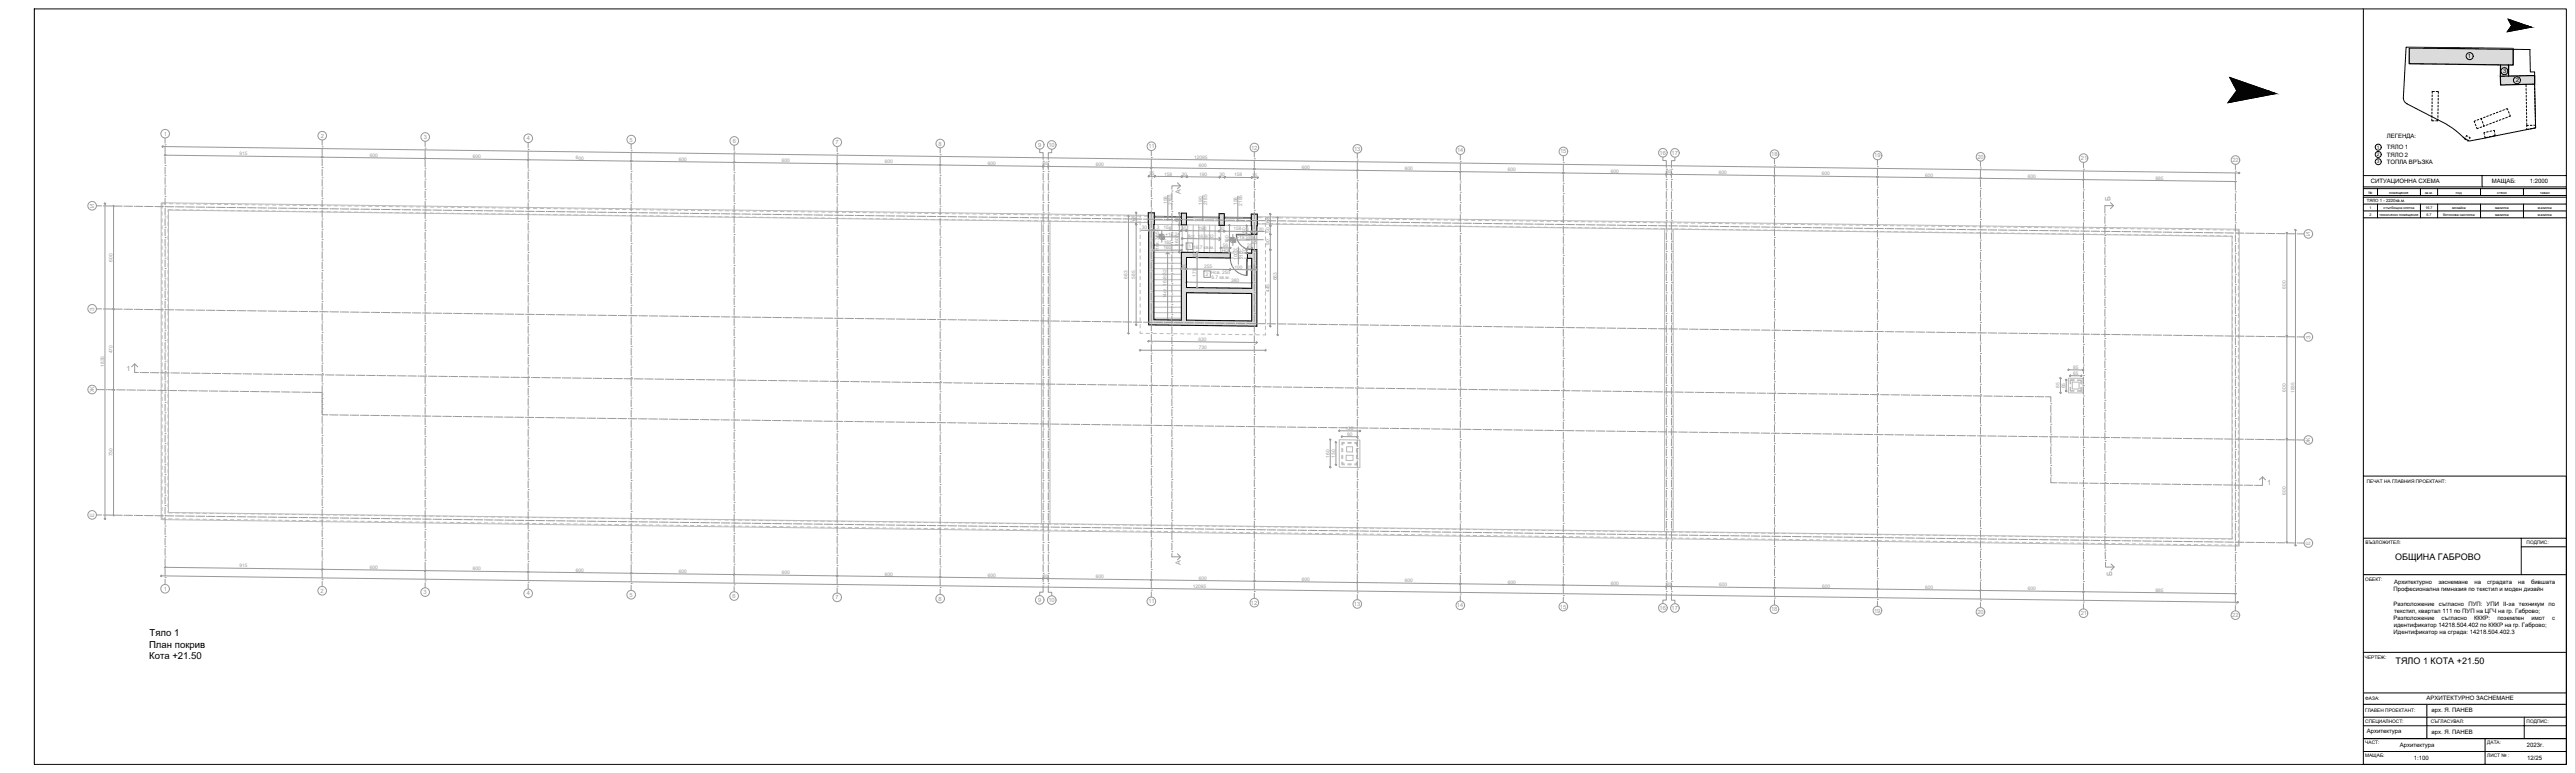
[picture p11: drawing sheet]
<svg xmlns="http://www.w3.org/2000/svg" width="1500mm" height="450mm" viewBox="0 0 1500 450" stroke-linecap="round" stroke-linejoin="round" font-family="sans-serif">
<defs><g id="words">
<g font-size="5.6">
<text x="87" y="370">Тяло 1</text>
<text x="87" y="377">План покрив</text>
<text x="87" y="384">Кота +21.50</text>
</g>
<g font-size="5.2">
<text x="1395" y="326">ОБЩИНА ГАБРОВО</text>
<text x="1396" y="386">ТЯЛО 1 КОТА +21.50</text>
</g>
<g font-size="4.2" fill="#989898">
<text x="688" y="113" transform="rotate(-90 688 113)">А</text>
<text x="1229" y="117" transform="rotate(-90 1229 117)">Б</text>
<text x="74" y="216">1</text>
<text x="1321" y="283">1</text>
<text x="688" y="329" transform="rotate(-90 688 329)">А</text>
<text x="1230" y="335" transform="rotate(-90 1230 335)">Б</text>
</g>
<g font-size="3.5">
<text x="1438" y="34">1</text>
<text x="1458" y="43">3</text>
<text x="1465" y="48">2</text>
<text x="1390" y="81">ЛЕГЕНДА:</text>
<text x="1390" y="87">ТЯЛО 1</text>
<text x="1390" y="91">ТЯЛО 2</text>
<text x="1390" y="95">ТОПЛА ВРЪЗКА</text>
<text x="1381" y="107">СИТУАЦИОННА СХЕМА</text>
<text x="1452" y="107">МАЩАБ:</text>
<text x="1474" y="107">1:2000</text>
<text x="1395" y="340">Архитектурно</text>
<text x="1420" y="340">заснемане</text>
<text x="1441" y="340">на</text>
<text x="1449" y="340">сградата</text>
<text x="1467" y="340">на</text>
<text x="1474" y="340">бившата</text>
<text x="1394" y="344">Професионална гимназия по текстил и моден дизайн</text>
<text x="1394" y="353">Разположение</text>
<text x="1421" y="353">съгласно</text>
<text x="1438" y="353">ПУП: УПИ</text>
<text x="1458" y="353">II-за</text>
<text x="1467" y="353">техникум</text>
<text x="1485" y="353">по</text>
<text x="1395" y="357">текстил, квартал 111 по ПУП на ЦГЧ на гр. Габрово;</text>
<text x="1394" y="361">Разположение</text>
<text x="1394" y="365">идентификатор 14218.504.402 по КККР на гр. Габрово;</text>
<text x="1422" y="361">съгласно</text>
<text x="1441" y="361">КККР:</text>
<text x="1455" y="361">поземлен</text>
<text x="1475" y="361">имот</text>
<text x="1487" y="361">с</text>
<text x="1394" y="369">Идентификатор на сграда: 14218.504.402.3</text>
<text x="1414" y="408">АРХИТЕКТУРНО ЗАСНЕМАНЕ</text>
<text x="1416" y="415">арх. Я. ПАНЕВ</text>
<text x="1379" y="427">Архитектура</text>
<text x="1416" y="427">арх. Я. ПАНЕВ</text>
<text x="1398" y="435">Архитектура</text>
<text x="1472" y="435">2023г.</text>
<text x="1406" y="442">1:100</text>
<text x="1472" y="442">12/25</text>
</g>
<g font-size="3.4" fill="#989898">
<text x="95" y="79">1</text>
<text x="187" y="80">2</text>
<text x="247" y="81">3</text>
<text x="307" y="82">4</text>
<text x="367" y="82">5</text>
<text x="427" y="83">6</text>
<text x="487" y="84">7</text>
<text x="547" y="85">8</text>
<text x="605" y="85">9</text>
<text x="611" y="86">10</text>
<text x="669" y="86">11</text>
<text x="729" y="87">12</text>
<text x="789" y="88">13</text>
<text x="849" y="89">14</text>
<text x="909" y="89">15</text>
<text x="967" y="90">16</text>
<text x="974" y="90">17</text>
<text x="1032" y="91">18</text>
<text x="1092" y="92">19</text>
<text x="1152" y="92">20</text>
<text x="1212" y="93">21</text>
<text x="1300" y="94">22</text>
<text x="55" y="121" transform="rotate(-90 55 121)">И</text>
<text x="1346" y="137" transform="rotate(-90 1346 137)">И</text>
<text x="55" y="181" transform="rotate(-90 55 181)">З</text>
<text x="1346" y="197" transform="rotate(-90 1346 197)">З</text>
<text x="55" y="228" transform="rotate(-90 55 228)">Ж</text>
<text x="1346" y="258" transform="rotate(-90 1346 258)">Ж</text>
<text x="55" y="301" transform="rotate(-90 55 301)">Е</text>
<text x="1346" y="317" transform="rotate(-90 1346 317)">Е</text>
<text x="95" y="344">1</text>
<text x="187" y="345">2</text>
<text x="247" y="346">3</text>
<text x="307" y="347">4</text>
<text x="367" y="347">5</text>
<text x="427" y="348">6</text>
<text x="487" y="349">7</text>
<text x="547" y="350">8</text>
<text x="605" y="350">9</text>
<text x="611" y="351">10</text>
<text x="669" y="351">11</text>
<text x="729" y="352">12</text>
<text x="789" y="353">13</text>
<text x="849" y="354">14</text>
<text x="909" y="354">15</text>
<text x="967" y="355">16</text>
<text x="974" y="355">17</text>
<text x="1032" y="356">18</text>
<text x="1092" y="357">19</text>
<text x="1152" y="357">20</text>
<text x="1212" y="358">21</text>
<text x="1300" y="359">22</text>
</g>
<g font-size="2.8">
<text x="1385" y="87">1</text>
<text x="1385" y="95">3</text>
<text x="1385" y="91">2</text>
<text x="1379" y="281">ПЕЧАТ НА ГЛАВНИЯ ПРОЕКТАНТ:</text>
<text x="1378" y="317">ВЪЗЛОЖИТЕЛ:</text>
<text x="1472" y="317">ПОДПИС:</text>
<text x="1378" y="338">ОБЕКТ:</text>
<text x="1378" y="384">ЧЕРТЕЖ:</text>
<text x="1378" y="408">ФАЗА:</text>
<text x="1378" y="415">ГЛАВЕН ПРОЕКТАНТ:</text>
<text x="1378" y="421">СПЕЦИАЛНОСТ:</text>
<text x="1416" y="421">СЪГЛАСУВАЛ:</text>
<text x="1472" y="421">ПОДПИС:</text>
<text x="1378" y="433">ЧАСТ:</text>
<text x="1449" y="433">ДАТА:</text>
<text x="1378" y="441">МАЩАБ:</text>
<text x="1449" y="441">ЛИСТ № :</text>
</g>
<g font-size="2.8" fill="#989898">
<text x="140" y="90" transform="rotate(1 140 90)">915</text>
<text x="215" y="91" transform="rotate(1 215 91)">600</text>
<text x="275" y="92" transform="rotate(1 275 92)">600</text>
<text x="335" y="93" transform="rotate(1 335 93)">600</text>
<text x="395" y="94" transform="rotate(1 395 94)">600</text>
<text x="455" y="94" transform="rotate(1 455 94)">600</text>
<text x="515" y="95" transform="rotate(1 515 95)">600</text>
<text x="575" y="96" transform="rotate(1 575 96)">600</text>
<text x="696" y="92" transform="rotate(1 696 92)">12095</text>
<text x="608" y="96">30</text>
<text x="638" y="97" transform="rotate(1 638 97)">600</text>
<text x="698" y="97" transform="rotate(1 698 97)">600</text>
<text x="758" y="98" transform="rotate(1 758 98)">600</text>
<text x="818" y="99" transform="rotate(1 818 99)">600</text>
<text x="878" y="100" transform="rotate(1 878 100)">600</text>
<text x="938" y="101" transform="rotate(1 938 101)">600</text>
<text x="971" y="101" transform="rotate(1 971 101)">30</text>
<text x="1001" y="101" transform="rotate(1 1001 101)">600</text>
<text x="669" y="102" transform="rotate(1 669 102)">35</text>
<text x="678" y="102" transform="rotate(1 678 102)">158</text>
<text x="688" y="102">30</text>
<text x="699" y="102" transform="rotate(1 699 102)">190</text>
<text x="710" y="103" transform="rotate(1 710 103)">30</text>
<text x="719" y="103" transform="rotate(1 719 103)">158</text>
<text x="729" y="103" transform="rotate(1 729 103)">35</text>
<text x="1061" y="102" transform="rotate(1 1061 102)">600</text>
<text x="1121" y="103" transform="rotate(1 1121 103)">600</text>
<text x="1181" y="104" transform="rotate(1 1181 104)">600</text>
<text x="1256" y="105" transform="rotate(1 1256 105)">885</text>
<text x="680" y="119" transform="rotate(-90 680 119)">158</text>
<text x="683" y="119" transform="rotate(-90 683 119)">2185</text>
<text x="700" y="119" transform="rotate(-90 700 119)">190</text>
<text x="703" y="120" transform="rotate(-90 703 120)">2185</text>
<text x="721" y="119" transform="rotate(-90 721 119)">158</text>
<text x="724" y="120" transform="rotate(-90 724 120)">2185</text>
<text x="661" y="129" transform="rotate(-90 661 129)">68</text>
<text x="686" y="129" transform="rotate(-90 686 129)">68</text>
<text x="739" y="130" transform="rotate(-90 739 130)">68</text>
<text x="665" y="134">30</text>
<text x="674" y="134">3</text>
<text x="678" y="134" transform="rotate(1 678 134)">158</text>
<text x="679" y="137">+18.24</text>
<text x="688" y="134">30</text>
<text x="698" y="134" transform="rotate(1 698 134)">190</text>
<text x="710" y="134">30</text>
<text x="719" y="134" transform="rotate(1 719 134)">158</text>
<text x="726" y="135" transform="rotate(-90 726 135)">50</text>
<text x="726" y="134" transform="rotate(1 726 134)">3</text>
<text x="733" y="134">30</text>
<text x="739" y="136" transform="rotate(-90 739 136)">50</text>
<text x="678" y="142">165</text>
<text x="686" y="143" transform="rotate(-90 686 143)">160</text>
<text x="692" y="138" transform="rotate(1 692 138)">8</text>
<text x="694" y="138">ст</text>
<text x="696" y="139" transform="rotate(1 696 139)">. 16.8/32</text>
<text x="712" y="144" transform="rotate(1 712 144)">56</text>
<text x="716" y="142" transform="rotate(-90 716 142)">160</text>
<text x="720" y="139">+19.5890</text>
<text x="729" y="142">65</text>
<text x="739" y="143" transform="rotate(-90 739 143)">90</text>
<text x="675" y="146" transform="rotate(-90 675 146)">Hсв. 385</text>
<text x="678" y="145">160</text>
<text x="692" y="144">1</text>
<text x="695" y="145">16.7 кв.</text>
<text x="705" y="145">м.</text>
<text x="712" y="147">Hсв</text>
<text x="717" y="147">. 250</text>
<text x="726" y="148" transform="rotate(-90 726 148)">20</text>
<text x="726" y="144">25</text>
<text x="66" y="152" transform="rotate(-90 66 152)">600</text>
<text x="697" y="150" transform="rotate(-90 697 150)">30</text>
<text x="721" y="151" transform="rotate(-90 721 151)">100</text>
<text x="724" y="151" transform="rotate(-90 724 151)">210</text>
<text x="688" y="156">30</text>
<text x="697" y="161" transform="rotate(-90 697 161)">175</text>
<text x="702" y="156" transform="rotate(1 702 156)">255</text>
<text x="703" y="161">2</text>
<text x="706" y="160">Hсв. 250</text>
<text x="719" y="156" transform="rotate(1 719 156)">100</text>
<text x="726" y="157">25</text>
<text x="730" y="157">30</text>
<text x="657" y="162" transform="rotate(-90 657 162)">683</text>
<text x="661" y="162" transform="rotate(-90 661 162)">585</text>
<text x="706" y="163">6.7 кв.м.</text>
<text x="717" y="164" transform="rotate(1 717 164)">380</text>
<text x="744" y="163" transform="rotate(-90 744 163)">683</text>
<text x="680" y="174" transform="rotate(-90 680 174)">14ст. 16.8/32</text>
<text x="739" y="170" transform="rotate(-90 739 170)">445</text>
<text x="1332" y="168" transform="rotate(-90 1332 168)">600</text>
<text x="698" y="198" transform="rotate(1 698 198)">630</text>
<text x="698" y="203">730</text>
<text x="66" y="206" transform="rotate(-90 66 206)">470</text>
<text x="61" y="214" transform="rotate(-90 61 214)">1835</text>
<text x="1208" y="215" transform="rotate(1 1208 215)">85</text>
<text x="1208" y="218" transform="rotate(1 1208 218)">65</text>
<text x="1200" y="226" transform="rotate(-90 1200 226)">85</text>
<text x="1203" y="226" transform="rotate(-90 1203 226)">65</text>
<text x="1332" y="228" transform="rotate(-90 1332 228)">600</text>
<text x="1337" y="229" transform="rotate(-90 1337 229)">1835</text>
<text x="784" y="250" transform="rotate(1 784 250)">120</text>
<text x="785" y="254" transform="rotate(1 785 254)">90</text>
<text x="66" y="266" transform="rotate(-90 66 266)">730</text>
<text x="774" y="267" transform="rotate(-90 774 267)">160</text>
<text x="778" y="267" transform="rotate(-90 778 267)">130</text>
<text x="1332" y="288" transform="rotate(-90 1332 288)">600</text>
<text x="140" y="330" transform="rotate(1 140 330)">915</text>
<text x="215" y="331" transform="rotate(1 215 331)">600</text>
<text x="275" y="332" transform="rotate(1 275 332)">600</text>
<text x="335" y="333" transform="rotate(1 335 333)">600</text>
<text x="395" y="334" transform="rotate(1 395 334)">600</text>
<text x="455" y="334" transform="rotate(1 455 334)">600</text>
<text x="515" y="335" transform="rotate(1 515 335)">600</text>
<text x="575" y="336" transform="rotate(1 575 336)">600</text>
<text x="608" y="336" transform="rotate(1 608 336)">30</text>
<text x="638" y="337" transform="rotate(1 638 337)">600</text>
<text x="698" y="337" transform="rotate(1 698 337)">600</text>
<text x="758" y="338" transform="rotate(1 758 338)">600</text>
<text x="818" y="339" transform="rotate(1 818 339)">600</text>
<text x="878" y="340" transform="rotate(1 878 340)">600</text>
<text x="938" y="341" transform="rotate(1 938 341)">600</text>
<text x="971" y="341">30</text>
<text x="1001" y="341" transform="rotate(1 1001 341)">600</text>
<text x="695" y="342" transform="rotate(1 695 342)">12095</text>
<text x="1061" y="342" transform="rotate(1 1061 342)">600</text>
<text x="1121" y="343" transform="rotate(1 1121 343)">600</text>
<text x="1181" y="344" transform="rotate(1 1181 344)">600</text>
<text x="1256" y="345" transform="rotate(1 1256 345)">885</text>
</g>
<text font-size="2.5" x="1379" y="118">ТЯЛО 1 - 2220кв.м.</text>
<g font-size="2.1">
<text x="1380" y="113">№</text>
<text x="1392" y="113">помещение</text>
<text x="1413" y="113">кв.м.</text>
<text x="1431" y="113">под</text>
<text x="1455" y="113">стени</text>
<text x="1480" y="113">таван</text>
<text x="1380" y="126">2</text>
<text x="1380" y="122">1</text>
<text x="1386" y="126">техническо помещение</text>
<text x="1389" y="122">стълбищна клетка</text>
<text x="1413" y="122">16.7</text>
<text x="1414" y="126">6.7</text>
<text x="1423" y="126">бетонова настилка</text>
<text x="1428" y="122">мозайка</text>
<text x="1453" y="126">мазилка</text>
<text x="1453" y="122">мазилка</text>
<text x="1478" y="126">мазилка</text>
<text x="1478" y="122">мазилка</text>
</g>
</g></defs>
<g fill="#dbdbdb" stroke="#dbdbdb" stroke-width=".58">
<path d="M669 124h3z"/>
<path d="M688 124h3z"/>
<path d="M710 124h3z"/>
<path d="M729 125h3z"/>
<path d="M669 131h3z"/>
<path d="M688 124h3v7z"/>
<path d="M710 124h3v7z"/>
<path d="M729 131h3z"/>
<path d="M729 131h3v5z"/>
<path d="M729 145h3z"/>
<path d="M688 147h29z"/>
<path d="M727 147h2z"/>
<path d="M691 150h26z"/>
<path d="M669 187h63v2z"/>
<path d="M669 124l3 7v-7zM669 124l3 7h-3zM669 131h3z"/>
<path d="M669 131h3zM669 131h3z"/>
<path d="M669 131h3zM669 131h3z"/>
<path d="M688 124v7h3zM688 131h3z"/>
<path d="M710 124v7h3zM710 131h3z"/>
<path d="M729 125l3 6v-6zM729 125l3 6h-3zM729 131h3z"/>
<path d="M729 131h3zM729 131h3z"/>
<path d="M729 131h3zM729 131h3z"/>
<path d="M729 131v5h3zM729 136h3z"/>
<path d="M729 145l3 2v-2zM729 145l3 2h-3z"/>
<path d="M688 147l29 3v-3zM688 147l29 3h-29z"/>
<path d="M688 150h3zM688 150h3z"/>
<path d="M727 147l5 3v-3zM727 147l5 3h-5z"/>
<path d="M727 150h5zM727 150h5z"/>
<path d="M688 150l3 17v-17zM688 150l3 17h-3z"/>
<path d="M729 150l3 18v-18zM729 150l3 18h-3z"/>
<path d="M688 167l41 1zM688 167l41 1h-41z"/>
<path d="M688 168l44 2v-2zM688 168l44 2h-44z"/>
<path d="M691 170l41 1v-1zM691 170l41 1z"/>
<path d="M669 131l3 55v-55zM669 131l3 55h-3z"/>
<path d="M688 170l3 16v-16zM688 170l3 16h-3z"/>
<path d="M669 186h19zM669 186h19z"/>
<path d="M669 186h22zM669 186h22z"/>
<path d="M729 171l3 16v-16zM729 171l3 16h-3z"/>
<path d="M669 186l60 1zM669 186l60 1h-60z"/>
<path d="M669 187v2h63zM669 189h63v1z"/>
</g>
<g fill="none" stroke="#bababa" stroke-width=".58">
<path d="M607 129v176M612 129v176M669 130l-571-8v176l1202 16v-176l-568-8M669 125l-575-7v185l1210 15v-185l-572-7M672 131h16M672 128h16M689 131v16M691 131h19M691 128l19 1M692 131v16M695 131v16M698 131v16"/>
<path d="M701 131v16M705 131v16M708 131v16M711 131v16M713 131h16M713 129h16M729 136v9M732 136v9M970 133v177M975 133v177M672 147h16M672 160h16"/>
<path d="M672 156h16M672 153h16M672 150h16M672 163h16M672 179h16M672 176h16M672 169h16M672 166h16M672 173h16M672 185h16M672 182h16M1205 220h8v9h-8z"/>
<path d="M1206 221h2M1207 223h4v4h-4zM780 256h12v16h-12zM784 265h4v3h-4zM784 260h4v3h-4z"/>
</g>
<g fill="none" stroke="#bababa" stroke-width=".58">
<path d="M97 119h-3v2M99 119h2M103 119h2M107 119h2M111 119h2M115 119h2M119 119h2M123 119h2M127 119h2M131 119h2M135 119h2M139 119h2"/>
<path d="M143 119h2M147 119h2M151 119h2M155 119h2M159 119h2M163 119h2M167 119l2 1M171 120h2M175 120h2M179 120h2M183 120h2M187 120h2"/>
<path d="M191 120h2M195 120h2M199 120h2M203 120h2M94 123v2M94 127v2M94 131v2M94 135v2M94 139v2M98 125v2M98 129v2M98 133v2"/>
<path d="M98 137v2M100 122h-2v1M102 122h2M106 122h2M110 122h2M114 122h2M118 122h2M122 122h2M126 122l2 1M130 123h2M134 123h2M138 123h2"/>
<path d="M142 123h2M146 123h2M150 123h2M154 123h2M158 123h2M162 123h2M166 123h2M170 123h2M174 123h2M178 123h2M182 123h2M186 123h2"/>
<path d="M190 123h2M194 123h2M198 123h2M202 123h2M206 124h2M207 120h2M210 124h2M211 120h2M214 124h2M215 120h2M218 124h2M219 120h2"/>
<path d="M222 124h2M223 120h2M226 124h2M227 120h2M230 124h2M231 120h2M234 124h2M235 120h2M238 124h2M239 120h2M242 124h2M243 120h2"/>
<path d="M246 124h2M247 121h2M250 124h2M251 121h2M254 124h2M255 121h2M258 124h2M259 121h2M262 124h2M263 121h2M266 124h2M267 121h2"/>
<path d="M270 124h2M271 121h2M274 124h2M275 121h2M278 124h2M279 121h2M282 124h2M283 121h2M286 125h2M287 121h2M290 125h2M291 121h2"/>
<path d="M294 125h2M295 121h2M298 125h2M299 121h2M302 125h2M303 121h2M306 125h2M307 121h2M310 125h2M311 121h2M314 125h2M315 121h2"/>
<path d="M318 125h2M319 121h2M322 125h2M323 121l2 1M326 125h2M327 122h2M330 125h2M331 122h2M334 125h2M335 122h2M338 125h2M339 122h2"/>
<path d="M342 125h2M343 122h2M346 125h2M347 122h2M350 125h2M351 122h2M354 125h2M355 122h2M358 125h2M359 122h2M362 125l2 1M363 122h2"/>
<path d="M366 126h2M367 122h2M370 126h2M371 122h2M374 126h2M375 122h2M378 126h2M379 122h2M382 126h2M383 122h2M386 126h2M387 122h2"/>
<path d="M390 126h2M391 122h2M394 126h2M395 122h2M398 126h2M399 122h2M402 126h2M403 123h2M406 126h2M407 123h2M410 126h2M411 123h2"/>
<path d="M414 126h2M415 123h2M418 126h2M419 123h2M422 126h2M423 123h2M426 126h2M427 123h2M430 126h2M431 123h2M434 126h2M435 123h2"/>
<path d="M438 126h2M439 123h2M442 127h2M443 123h2M446 127h2M447 123h2M450 127h2M451 123h2M454 127h2M455 123h2M458 127h2M459 123h2"/>
<path d="M462 127h2M463 123h2M466 127h2M467 123h2M470 127h2M471 123h2M474 127h2M475 123h2M478 127h2M479 123l2 1M482 127h2M483 124h2"/>
<path d="M486 127h2M487 124h2M490 127h2M491 124h2M494 127h2M495 124h2M498 127h2M499 124h2M502 127h2M503 124h2M506 127h2M507 124h2"/>
<path d="M510 127h2M511 124h2M514 127h2M515 124h2M518 127l2 1M519 124h2M522 128h2M523 124h2M526 128h2M527 124h2M530 128h2M531 124h2"/>
<path d="M534 128h2M535 124h2M538 128h2M539 124h2M542 128h2M543 124h2M546 128h2M547 124h2M550 128h2M551 124h2M554 128h2M555 124h2"/>
<path d="M558 128h2M559 124l2 1M562 128h2M563 125h2M566 128h2M567 125h2M570 128h2M571 125h2M574 128h2M575 125h2M578 128h2M579 125h2"/>
<path d="M582 128h2M583 125h2M586 128h2M587 125h2M590 128h2M591 125h2M594 128h2M595 125h2M598 128l2 1M599 125h2M602 129h2M603 125h2"/>
<path d="M606 129h2M607 125h2M610 129h2M611 125h2M614 129h2M615 125h2M618 129h2M619 125h2M622 129h2M623 125h2M626 129h2M627 125h2"/>
<path d="M630 129h2M631 125h2M634 129h2M635 125h2M638 129h2M639 126h2M642 129h2M643 126h2M646 129h2M647 126h2M650 129h2M651 126h2"/>
<path d="M654 129h2M655 126h2M658 129h2M659 126h2M662 129h2M663 126h2M664 126v1M664 129v2M664 133v2M664 137v2M666 129h3M667 126h2"/>
<path d="M669 129h.1M732 130h1M732 127h3M735 130h2M737 130v2M737 134v2M737 138v2M739 127h-2v1M739 130h2M741 127h2M743 130h2M745 127h2"/>
<path d="M747 130h2M749 127h2M751 130h2M753 127h2M755 131h2M757 127h2M759 131h2M761 127h2M763 131h2M765 127h2M767 131h2M769 127h2"/>
<path d="M771 131h2M773 127h2M775 131h2M777 127h2M779 131h2M781 127h2M783 131h2M785 127h2M787 131h2M789 127h2M791 131h2M793 127l2 1"/>
<path d="M795 131h2M797 128h2M799 131h2M801 128h2M803 131h2M805 128h2M807 131h2M809 128h2M811 131h2M813 128h2M815 131h2M817 128h2"/>
<path d="M819 131h2M821 128h2M823 131h2M825 128h2M827 131h2M829 128h2M831 131l2 1M833 128h2M835 132h2M837 128h2M839 132h2M841 128h2"/>
<path d="M843 132h2M845 128h2M847 132h2M849 128h2M851 132h2M853 128h2M855 132h2M857 128h2M859 132h2M861 128h2M863 132h2M865 128h2"/>
<path d="M867 132h2M869 128h2M871 132h2M873 128l2 1M875 132h2M877 129h2M879 132h2M881 129h2M883 132h2M885 129h2M887 132h2M889 129h2"/>
<path d="M891 132h2M893 129h2M895 132h2M897 129h2M899 132h2M901 129h2M903 132h2M905 129h2M907 132h2M909 129h2M911 132l2 1M913 129h2"/>
<path d="M915 133h2M917 129h2M919 133h2M921 129h2M923 133h2M925 129h2M927 133h2M929 129h2M931 133h2M933 129h2M935 133h2M937 129h2"/>
<path d="M939 133h2M941 129h2M943 133h2M945 129h2M947 133h2M949 129h2M951 133h2M953 130h2M955 133h2M957 130h2M959 133h2M961 130h2"/>
<path d="M963 133h2M965 130h2M967 133h2M969 130h2M971 133h2M973 130h2M975 133h2M977 130h2M979 133h2M981 130h2M983 133h2M985 130h2"/>
<path d="M987 133h2M989 130h2M991 134h2M993 130h2M995 134h2M997 130h2M999 134h2M1001 130h2M1003 134h2M1005 130h2M1007 134h2M1009 130h2"/>
<path d="M1011 134h2M1013 130h2M1015 134h2M1017 130h2M1019 134h2M1021 130h2M1023 134h2M1025 130h2M1027 134h2M1029 130l2 1M1031 134h2M1033 131h2"/>
<path d="M1035 134h2M1037 131h2M1039 134h2M1041 131h2M1043 134h2M1045 131h2M1047 134h2M1049 131h2M1051 134h2M1053 131h2M1055 134h2M1057 131h2"/>
<path d="M1059 134h2M1061 131h2M1063 134h2M1065 131h2M1067 134l2 1M1069 131h2M1071 135h2M1073 131h2M1075 135h2M1077 131h2M1079 135h2M1081 131h2"/>
<path d="M1083 135h2M1085 131h2M1087 135h2M1089 131h2M1091 135h2M1093 131h2M1095 135h2M1097 131h2M1099 135h2M1101 131h2M1103 135h2M1105 131h2"/>
<path d="M1107 135h2M1109 132h2M1111 135h2M1113 132h2M1115 135h2M1117 132h2M1119 135h2M1121 132h2M1123 135h2M1125 132h2M1127 135h2M1129 132h2"/>
<path d="M1131 135h2M1133 132h2M1135 135h2M1137 132h2M1139 135h2M1141 132h2M1143 135h2M1145 132h2M1147 135l2 1M1149 132h2M1151 136h2M1153 132h2"/>
<path d="M1155 136h2M1157 132h2M1159 136h2M1161 132h2M1163 136h2M1165 132h2M1167 136h2M1169 132h2M1171 136h2M1173 132h2M1175 136h2M1177 132h2"/>
<path d="M1179 136h2M1181 132h2M1183 136h2M1185 132h2M1187 136h2M1189 133h2M1191 136h2M1193 133h2M1195 136h2M1197 133h2M1199 136h2M1201 133h2"/>
<path d="M1203 136h2M1205 133h2M1207 136h2M1209 133h2M1211 136h2M1213 133h2M1215 136h2M1217 133h2M1219 136h2M1221 133h2M1223 136h2M1225 133h2"/>
<path d="M1227 137h2M1229 133h2M1231 137h2M1233 133h2M1235 137h2M1237 133h2M1239 137h2M1241 133h2M1243 137h2M1245 133h2M1247 137h2M1249 133h2"/>
<path d="M1251 137h2M1253 133h2M1255 137h2M1257 133h2M1259 137h2M1261 133h2M1263 137h2M1265 133l2 1M1267 137h2M1269 134h2M1271 137h2M1273 134h2"/>
<path d="M1275 137h2M1277 134h2M1279 137h2M1281 134h2M1283 137h2M1285 134h2M1287 137h2M1289 134h2M1291 137h2M1293 134h2M1295 137h2M1297 134h2"/>
<path d="M1299 137h1v2M1301 134h3v3M1304 139v2M94 143v2M94 147v2M94 151v2M94 155v2M94 159v2M98 141v2M98 145v2M98 149v2M98 153v2"/>
<path d="M98 157v2M664 141v2M664 145v2M664 149v2M664 153v2M664 157v2M717 147h2M717 150h2M721 147h2M721 150h2M725 147h2M725 150h2"/>
<path d="M737 142v2M737 146v2M737 150v2M737 154v2M737 158v2M1300 141v2M1300 145v2M1300 149v2M1300 153v2M1300 157v2M1304 143v2M1304 147v2"/>
<path d="M1304 151v2M1304 155v2M1304 159v2M94 163v2M94 167v2M94 171v2M94 175v2M94 179v2M98 161v2M98 165v2M98 169v2M98 173v2"/>
<path d="M98 177v2M664 161v2M664 165v2M664 169v2M664 173v2M664 177v2M737 162v2M737 166v2M737 170v2M737 174v2M737 178v2M1300 161v2"/>
<path d="M1300 165v2M1300 169v2M1300 173v2M1300 177v2M1304 163v2M1304 167v2M1304 171v2M1304 175v2M1304 179v2M94 183v2M94 187v2M94 191v2"/>
<path d="M94 195v2M94 199v2M98 181v2M98 185v2M98 189v2M98 193v2M98 197v2M664 193v1h2M664 181v2M664 185v2M664 189v2M668 194h2"/>
<path d="M672 194h2M676 194h2M680 194h2M684 194h2M688 194h2M692 194h2M696 194l2 1M700 195h2M704 195h2M708 195h2M712 195h2M716 195h2"/>
<path d="M720 195h2M724 195h2M728 195h2M732 195h2M737 194v1h-1M737 182v2M737 186v2M737 190v2M1300 181v2M1300 185v2M1300 189v2M1300 193v2"/>
<path d="M1300 197v2M1304 183v2M1304 187v2M1304 191v2M1304 195v2M1304 199v2M94 203v2M94 207v2M94 211v2M94 215v2M94 219v2M98 201v2"/>
<path d="M98 205v2M98 209v2M98 213v2M98 217v2M1300 201v2M1300 205v2M1300 209v2M1300 213v2M1300 217v2M1304 203v2M1304 207v2M1304 211v2"/>
<path d="M1304 215v2M1304 219v2M94 223v2M94 227v2M94 231v2M94 235v2M94 239v2M98 221v2M98 225v2M98 229v2M98 233v2M98 237v2"/>
<path d="M1206 226v2h2M1206 226v1l2 1M1208 221h-2v2M1208 222h-2v1M1210 221h2v3M1210 222h2v2M1212 226v2h-2M1300 221v2M1300 225v2M1300 229v2M1300 233v2M1300 237v2"/>
<path d="M1304 223v2M1304 227v2M1304 231v2M1304 235v2M1304 239v2M94 243v2M94 247v2M94 251v2M94 255v2M94 259v2M98 241v2M98 245v2"/>
<path d="M98 249v2M98 253v2M98 257v2M783 258h-1v1M785 258h2M789 258h2v1M789 258h1v1M1300 241v2M1300 245v2M1300 249v2M1300 253v2M1300 257v2"/>
<path d="M1304 243v2M1304 247v2M1304 251v2M1304 255v2M1304 259v2M94 263v2M94 267v2M94 271v2M94 275v2M94 279v2M98 261v2M98 265v2"/>
<path d="M98 269v2M98 273v2M98 277v2M782 269v2h1M782 261v2M782 265v2M782 269v1h1M785 271h2M785 270h2M790 269v1h-1M790 261v2M790 265v2"/>
<path d="M791 269v2h-2M791 261v2M791 265v2M1300 261v2M1300 265v2M1300 269v2M1300 273v2M1300 277v2M1304 263v2M1304 267v2M1304 271v2M1304 275v2"/>
<path d="M1304 279v2M94 299v3h2M94 283v2M94 287v2M94 291v2M94 295v2M98 297v2h2M98 281v2M98 285v2M98 289v2M98 293v2M102 299h2"/>
<path d="M106 299h2M110 299h2M114 299h2M118 299h2M122 299h2M126 299h2M130 299h2M134 299h2M138 299h2M142 299h2M146 299h2M150 299h2"/>
<path d="M154 299h2M158 299h2M162 299h2M166 300h2M170 300h2M174 300h2M178 300h2M182 300h2M186 300h2M190 300h2M194 300h2M198 300h2"/>
<path d="M202 300h2M1300 281v2M1300 285v2M1300 289v2M1300 293v2M1300 297v2M1304 283v2M1304 287v2M1304 291v2M1304 295v2M1304 299v2M98 302h2"/>
<path d="M102 302h2M106 302h2M110 302h2M114 302h2M118 302h2M122 302h2M126 303h2M130 303h2M134 303h2M138 303h2M142 303h2M146 303h2"/>
<path d="M150 303h2M154 303h2M158 303h2M162 303h2M166 303h2M170 303h2M174 303h2M178 303h2M182 303h2M186 303h2M190 303h2M194 303h2"/>
<path d="M198 303h2M202 303l2 1M206 300h2M206 304h2M210 300h2M210 304h2M214 300h2M214 304h2M218 300h2M218 304h2M222 300h2M222 304h2"/>
<path d="M226 300h2M226 304h2M230 300h2M230 304h2M234 300h2M234 304h2M238 300h2M238 304h2M242 300l2 1M242 304h2M246 301h2M246 304h2"/>
<path d="M250 301h2M250 304h2M254 301h2M254 304h2M258 301h2M258 304h2M262 301h2M262 304h2M266 301h2M266 304h2M270 301h2M270 304h2"/>
<path d="M274 301h2M274 304h2M278 301h2M278 304h2M282 301h2M282 304l2 1M286 301h2M286 305h2M290 301h2M290 305h2M294 301h2M294 305h2"/>
<path d="M298 301h2M298 305h2M302 301h2M302 305h2M306 301h2M306 305h2M310 301h2M310 305h2M314 301h2M314 305h2M318 301h2M318 305h2"/>
<path d="M322 301l2 1M322 305h2M326 302h2M326 305h2M330 302h2M330 305h2M334 302h2M334 305h2M338 302h2M338 305h2M342 302h2M342 305h2"/>
<path d="M346 302h2M346 305h2M350 302h2M350 305h2M354 302h2M354 305h2M358 302h2M358 305h2M362 302h2M362 306h2M366 302h2M366 306h2"/>
<path d="M370 302h2M370 306h2M374 302h2M374 306h2M378 302h2M378 306h2M382 302h2M382 306h2M386 302h2M386 306h2M390 302h2M390 306h2"/>
<path d="M394 302h2M394 306h2M398 302h2M398 306h2M402 303h2M402 306h2M406 303h2M406 306h2M410 303h2M410 306h2M414 303h2M414 306h2"/>
<path d="M418 303h2M418 306h2M422 303h2M422 306h2M426 303h2M426 306h2M430 303h2M430 306h2M434 303h2M434 306h2M438 303h2M438 306l2 1"/>
<path d="M442 303h2M442 307h2M446 303h2M446 307h2M450 303h2M450 307h2M454 303h2M454 307h2M458 303h2M458 307h2M462 303h2M462 307h2"/>
<path d="M466 303h2M466 307h2M470 303h2M470 307h2M474 303h2M474 307h2M478 303l2 1M478 307h2M482 304h2M482 307h2M486 304h2M486 307h2"/>
<path d="M490 304h2M490 307h2M494 304h2M494 307h2M498 304h2M498 307h2M502 304h2M502 307h2M506 304h2M506 307h2M510 304h2M510 307h2"/>
<path d="M514 304h2M514 307h2M518 304h2M518 308h2M522 304h2M522 308h2M526 304h2M526 308h2M530 304h2M530 308h2M534 304h2M534 308h2"/>
<path d="M538 304h2M538 308h2M542 304h2M542 308h2M546 304h2M546 308h2M550 304h2M550 308h2M554 304h2M554 308h2M558 304l2 1M558 308h2"/>
<path d="M562 305h2M562 308h2M566 305h2M566 308h2M570 305h2M570 308h2M574 308h2M574 305h2M578 305h2M578 308h2M582 305h2M582 308h2"/>
<path d="M586 305h2M586 308h2M590 305h2M590 308h2M594 308h2M594 305h2M598 305h2M598 309h2M602 305h2M602 309h2M606 305h2M606 309h2"/>
<path d="M610 305h2M610 309h2M614 309h2M614 305h2M618 305h2M618 309h2M622 305h2M622 309h2M626 305h2M626 309h2M630 305h2M630 309h2"/>
<path d="M634 309h2M634 305h2M638 306h2M638 309h2M642 306h2M642 309h2M646 306h2M646 309h2M650 306h2M650 309h2M654 309h2M654 306h2"/>
<path d="M658 306h2M658 309h2M662 309h2M662 306h2M666 306h2M666 309h2M670 306h2M670 309h2M674 306h2M674 309l2 1M678 306h2M678 310h2"/>
<path d="M682 310h2M682 306h2M686 306h2M686 310h2M690 306h2M690 310h2M694 306h2M694 310h2M698 306h2M698 310h2M702 310h2M702 306h2"/>
<path d="M706 306h2M706 310h2M710 306h2M710 310h2M714 306l2 1M714 310h2M718 307h2M718 310h2M722 310h2M722 307h2M726 307h2M726 310h2"/>
<path d="M730 307h2M730 310h2M734 307h2M734 310h2M738 307h2M738 310h2M742 310h2M742 307h2M746 307h2M746 310h2M750 307h2M750 310h2"/>
<path d="M754 307h2M754 311h2M758 307h2M758 311h2M762 311h2M762 307h2M766 307h2M766 311h2M770 307h2M770 311h2M774 307h2M774 311h2"/>
<path d="M778 307h2M778 311h2M782 311h2M782 307h2M786 307h2M786 311h2M790 307h2M790 311h2M794 308h2M794 311h2M798 308h2M798 311h2"/>
<path d="M802 308h2M802 311h2M806 308h2M806 311h2M810 311h2M810 308h2M814 308h2M814 311h2M818 308h2M818 311h2M822 308h2M822 311h2"/>
<path d="M826 308h2M826 311h2M830 311l2 1M830 308h2M834 308h2M834 312h2M838 308h2M838 312h2M842 308h2M842 312h2M846 308h2M846 312h2"/>
<path d="M850 312h2M850 308h2M854 308h2M854 312h2M858 308h2M858 312h2M862 308h2M862 312h2M866 308h2M866 312h2M870 312h2M870 308h2"/>
<path d="M874 309h2M874 312h2M878 309h2M878 312h2M882 309h2M882 312h2M886 309h2M886 312h2M890 312h2M890 309h2M894 309h2M894 312h2"/>
<path d="M898 309h2M898 312h2M902 309h2M902 312h2M906 309h2M906 312h2M910 312l2 1M910 309h2M914 309h2M914 313h2M918 309h2M918 313h2"/>
<path d="M922 309h2M922 313h2M926 309h2M926 313h2M930 313h2M930 309h2M934 309h2M934 313h2M938 309h2M938 313h2M942 309h2M942 313h2"/>
<path d="M946 309h2M946 313h2M950 309l2 1M950 313h2M954 310h2M954 313h2M958 313h2M958 310h2M962 310h2M962 313h2M966 310h2M966 313h2"/>
<path d="M970 310h2M970 313h2M974 310h2M974 313h2M978 313h2M978 310h2M982 310h2M982 313h2M986 310h2M986 313h2M990 310h2M990 314h2"/>
<path d="M994 310h2M994 314h2M998 314h2M998 310h2M1002 310h2M1002 314h2M1006 310h2M1006 314h2M1010 310h2M1010 314h2M1014 310h2M1014 314h2"/>
<path d="M1018 314h2M1018 310h2M1022 310h2M1022 314h2M1026 310h2M1026 314h2M1030 311h2M1030 314h2M1034 311h2M1034 314h2M1038 314h2M1038 311h2"/>
<path d="M1042 311h2M1042 314h2M1046 311h2M1046 314h2M1050 311h2M1050 314h2M1054 311h2M1054 314h2M1058 314h2M1058 311h2M1062 311h2M1062 314h2"/>
<path d="M1066 311h2M1066 314h2M1070 311h2M1070 315h2M1074 311h2M1074 315h2M1078 315h2M1078 311h2M1082 311h2M1082 315h2M1086 315h2M1086 311h2"/>
<path d="M1090 311h2M1090 315h2M1094 311h2M1094 315h2M1098 311h2M1098 315h2M1102 311h2M1102 315h2M1106 315h2M1106 311l2 1M1110 312h2M1110 315h2"/>
<path d="M1114 312h2M1114 315h2M1118 312h2M1118 315h2M1122 312h2M1122 315h2M1126 315h2M1126 312h2M1130 312h2M1130 315h2M1134 312h2M1134 315h2"/>
<path d="M1138 312h2M1138 315h2M1142 312h2M1142 315h2M1146 315l2 1M1146 312h2M1150 312h2M1150 316h2M1154 312h2M1154 316h2M1158 312h2M1158 316h2"/>
<path d="M1162 312h2M1162 316h2M1166 316h2M1166 312h2M1170 312h2M1170 316h2M1174 312h2M1174 316h2M1178 312h2M1178 316h2M1182 312h2M1182 316h2"/>
<path d="M1186 316h2M1186 312l2 1M1190 313h2M1190 316h2M1194 313h2M1194 316h2M1198 313h2M1198 316h2M1202 313h2M1202 316h2M1206 316h2M1206 313h2"/>
<path d="M1210 313h2M1210 316h2M1214 313h2M1214 316h2M1218 313h2M1218 316h2M1222 313h2M1222 316h2M1226 316l2 1M1226 313h2M1230 313h2M1230 317h2"/>
<path d="M1234 317h2M1234 313h2M1238 313h2M1238 317h2M1242 313h2M1242 317h2M1246 313h2M1246 317h2M1250 313h2M1250 317h2M1254 317h2M1254 313h2"/>
<path d="M1258 313h2M1258 317h2M1262 313h2M1262 317h2M1266 314h2M1266 317h2M1270 314h2M1270 317h2M1274 317h2M1274 314h2M1278 314h2M1278 317h2"/>
<path d="M1282 314h2M1282 317h2M1286 314h2M1286 317h2M1290 314h2M1290 317h2M1294 317h2M1294 314h2M1298 317h2M1300 313v1h-2M1300 301v2M1300 305v2"/>
<path d="M1300 309v2M1304 315v2h-2M1304 303v2M1304 307v2M1304 311v2"/>
</g>
<path d="M720 136h9v1h-9zM720 137a9 9 0 0 0 9 8M717 150a10 10 0 0 0 9 10M726 150h1v10h-1z" fill="none" stroke="#767676" stroke-width=".58"/>
<g fill="none" stroke="#767676" stroke-width=".58">
<path d="M672 126h1zM672 126h16M672 126l16 1M680 126l1 1zM688 126v1zM691 126h19M691 127h19M691 126l1 1zM700 126l1 1zM710 126v1zM713 126l1 1zM713 126l16 1"/>
<path d="M713 127h16M721 127h.1M728 127h1z"/>
</g>
<g fill="none" stroke="#989898" stroke-width=".58">
<path d="M657 126h1M657 125v70M661 131h1M661 124h1M662 123v67M665 134h8M669 134v1M672 134h.1M672 134h17M672 134v1M672 134h4M686 131h1"/>
<path d="M686 124h1M687 124v23M688 134h4M688 134v1M691 134l20 1M691 134v1M710 135h4M710 134v1M713 135h16M713 134v1M716 131h1M716 131v17"/>
<path d="M726 135h3M726 136h1M726 131h1M726 131v6M729 135h8M729 134v1M729 135h1M732 134v1M739 136h1M739 131h1M739 125h1M740 124v66"/>
<path d="M744 127h1M744 126v70M672 143h17M672 146h17M672 142v1M672 145v1M686 147h1M688 157h4M688 145v1M688 156v1M689 142v1M691 157h36"/>
<path d="M691 156v1M697 150h1M697 147h1M697 149v19M697 147v4M711 144h6M711 144v1M716 147h1M717 156v1M717 144v1M726 145h1M726 147h1"/>
<path d="M726 157h4M726 145h4M726 145v3M727 157v1M727 144v1M729 157h4M729 157v1M729 144v1M732 157v1M739 145h1M691 164l39 1M691 164v1"/>
<path d="M697 167h1M729 164v1M657 194h1M661 189h1M669 199h64M669 198v1M732 199v1M739 190h1M744 195h1M664 204h74M664 203v1M737 203v1"/>
<path d="M1200 220v9M1204 215h10M1205 215v1M1205 219h8M1206 218v1M1212 218v1M1213 215v1M1200 229h1M1200 220h1M1203 228h1M1203 221h1M1204 221v7"/>
<path d="M774 256h1M775 256v17M778 258h1M778 257v14M780 251h13M780 250v1M781 254h10M782 254v1M791 254v1M792 251h.1M774 272h1M778 271h1"/>
</g>
<g fill="#989898" stroke="#989898" stroke-width=".58">
<path d="M691 156v1zM691 156v1z"/>
<path d="M716 157h1zM717 157h-1z"/>
<path d="M717 157h-1zM716 157h1z"/>
<path d="M726 157h1zM727 157h-1z"/>
<path d="M727 157h-1zM726 157h1z"/>
<path d="M691 164v1zM691 165v-1z"/>
<path d="M711 144v1zM711 144v1z"/>
<path d="M716 145l1-1zM717 144l-1 1z"/>
<path d="M729 145v-1zM729 144v1z"/>
<path d="M727 144l-1 1zM726 145l1-1z"/>
<path d="M673 134h-1zM672 134h1z"/>
<path d="M688 135v-1zM688 134v1z"/>
<path d="M691 134v1zM691 135v-1z"/>
<path d="M710 134v1zM710 134v1z"/>
<path d="M713 134v1zM713 135v-1z"/>
<path d="M669 198v1zM669 198v1z"/>
<path d="M732 200v-1zM732 199v1z"/>
<path d="M740 136v1zM740 136v1z"/>
<path d="M740 145v1zM740 145v1z"/>
<path d="M740 145v1zM740 145v1z"/>
<path d="M744 127h1zM744 126l1 1z"/>
<path d="M744 195h1zM744 195h1z"/>
<path d="M672 142v1zM672 143v-1z"/>
<path d="M688 143l1-1zM689 142l-1 1z"/>
<path d="M782 254l-1 1zM781 254h1z"/>
<path d="M790 255l1-1zM791 254l-1 1z"/>
<path d="M1206 218v1zM1206 219v-1z"/>
<path d="M1212 219h1zM1213 219h-1z"/>
<path d="M1205 215v1zM1205 216v-1z"/>
<path d="M1213 216l1-1zM1214 215l-1 1z"/>
<path d="M697 150h1zM697 150h1z"/>
<path d="M697 147h1zM697 147h1z"/>
<path d="M688 156v1zM688 156v1z"/>
<path d="M691 157v-1zM691 156v1z"/>
<path d="M697 150h1zM697 150h1z"/>
<path d="M697 167l1 1zM697 167l1 1z"/>
<path d="M726 131l1 1zM726 131l1 1z"/>
<path d="M726 136l1 1zM726 136l1 1z"/>
<path d="M726 147l1 1zM726 147l1 1z"/>
<path d="M726 145l1 1zM726 145l1 1z"/>
<path d="M688 134v1zM688 134v1z"/>
<path d="M691 135v-1zM691 134v1z"/>
<path d="M673 134h-1zM673 134h-1z"/>
<path d="M710 134v1zM710 135v-1z"/>
<path d="M713 135v-1zM713 134v1z"/>
<path d="M662 130v1zM662 130v1z"/>
<path d="M657 194h1zM657 194h1z"/>
<path d="M657 126h1zM657 126h1z"/>
<path d="M662 130v1zM662 130v1z"/>
<path d="M740 124v1zM740 124v1z"/>
<path d="M740 131v1zM740 131v1z"/>
<path d="M740 131v1zM740 131v1z"/>
<path d="M740 136v1zM740 136v1z"/>
<path d="M688 145v1zM688 145v1z"/>
<path d="M672 145v1zM672 145v1z"/>
<path d="M778 270v1zM778 270v1z"/>
<path d="M778 257v1zM778 257v1z"/>
<path d="M1203 228h1zM1203 228h1z"/>
<path d="M1203 221l1 1zM1203 221h1z"/>
<path d="M1200 228l1 1zM1200 229h1z"/>
<path d="M1200 220l1 1zM1200 220h1z"/>
</g>
<path d="M680 114v14M701 114v15M721 114v15" fill="none" stroke="#989898" stroke-width=".58"/>
<path d="M726 140h10M721 144v10" fill="none" stroke="#989898" stroke-width=".58"/>
<g fill="none" stroke="#989898" stroke-width=".58">
<path d="M674 138h13M677 135v6M710 138l1 1h-22M711 139l-1 1M715 140h13M718 137v6M679 148l1-1v39M680 147l1 1"/>
<circle cx="677" cy="138" r="1.5"/>
<circle cx="689" cy="139" r=".5"/>
<circle cx="718" cy="140" r="1.5"/>
</g>
<g fill="#989898" stroke="#989898" stroke-width=".58">
<path d="M718 141h1z"/>
<path d="M676 136h1z"/>
<path d="M677 139h1z"/>
<path d="M718 138v1zM717 139h1z"/>
<path d="M717 139h1zM717 139h1z"/>
<path d="M717 139h1zM717 139h1z"/>
<path d="M717 139h1zM717 139h1z"/>
<path d="M717 139h1zM717 139h1z"/>
<path d="M717 139l1 1zM717 139l1 1z"/>
<path d="M717 140h1zM717 140h1z"/>
<path d="M718 140h2zM718 140h2z"/>
<path d="M718 140h2zM718 140h2z"/>
<path d="M718 140h2zM718 140h2z"/>
<path d="M718 140h2zM718 140l1 1z"/>
<path d="M718 141h1zM718 141h1z"/>
<path d="M718 141h1zM718 141h1z"/>
<path d="M718 141h1zM718 141h1z"/>
<path d="M718 141h1zM718 141h1z"/>
<path d="M676 136l1 1zM676 137h1z"/>
<path d="M676 137h1zM676 137h1z"/>
<path d="M676 137h1zM676 137h1z"/>
<path d="M676 137h1zM676 137h1z"/>
<path d="M676 137h1zM676 137h1z"/>
<path d="M675 137h2zM675 137h2z"/>
<path d="M675 137l2 1zM675 137l2 1z"/>
<path d="M675 138h2zM675 138h2z"/>
<path d="M677 138h1zM677 138h1z"/>
<path d="M677 138h1zM677 138h1z"/>
<path d="M677 138h1zM677 138l1 1z"/>
<path d="M677 139h1zM677 139h1z"/>
<path d="M677 139h1zM677 139h1z"/>
<path d="M677 139h1zM677 139h1z"/>
</g>
<path d="M669 124h3v62h16v-39h29v3h-26v17l38 1v-18h-2v-3h2v-2h3v45l-63-1zM688 124h3v7h-3zM710 124h3v7h-3zM729 125h3v11h-3zM691 170l38 1v16l-38-1z" fill="none" stroke="#000" stroke-width=".58"/>
<path d="M691 141h4v4h-4zM701 158h4v4h-4z" fill="none" stroke="#989898" stroke-width=".58"/>
<g fill="none" stroke="#989898" stroke-width=".58">
<path d="M683 111h.1M683 117h.1M683 112v4M683 118v4M686 106l2 2-2 2M688 108h-5v2M1229 118l2 2-2 2M1231 120h-5v4M683 123h.1M683 129h.1M683 135h.1M683 124v4"/>
<path d="M683 130v4M683 136v4M1226 137h.1M1226 131h.1M1226 125h.1M1226 126v4M1226 132v4M1226 138v4M683 141h.1M683 147h.1M683 153h.1M683 159h.1"/>
<path d="M683 142v4M683 148v4M683 154v4M1226 155h.1M1226 149h.1M1226 143h.1M1226 144v4M1226 150v4M1226 156v4M683 165h.1M683 171h.1M683 177h.1"/>
<path d="M683 160v4M683 166v4M683 172v4M683 178v4M1226 179h.1M1226 173h.1M1226 167h.1M1226 161h.1M1226 162v4M1226 168v4M1226 174v4M683 183h.1"/>
<path d="M683 189h.1M683 195h.1M683 184v4M683 190v4M683 196v4M1226 197h.1M1226 191h.1M1226 185h.1M1226 180v4M1226 186v4M1226 192v4M1226 198v4"/>
<path d="M77 214l1-2 2 2M78 212v5h3M82 217h.1M83 217h4M88 217h.1M89 217h4M94 217h.1M95 217h4M100 217h.1M101 217h4M106 217h.1M107 217h4"/>
<path d="M112 217h.1M113 217h4M118 217h.1M119 217h4M124 217h.1M125 217l4 1M130 218h.1M131 218h4M136 218h.1M137 218h4M142 218h.1M143 218h4"/>
<path d="M148 218h.1M149 218h4M154 218h.1M155 218h4M160 218h.1M161 218h4M166 218h.1M167 218h4M172 218h.1M173 218h4M178 218h.1M179 218h4"/>
<path d="M184 218h.1M185 218h4M190 218h.1M191 218h4M196 218h.1M197 218h4M202 218h.1M203 218l4 1M208 219h.1M209 219h4M214 219h.1M215 219h4"/>
<path d="M220 219h.1M221 219h4M226 219h.1M227 219h4M232 219h.1M233 219h4M238 219h.1M239 219h4M244 219h.1M245 219h4M250 219h.1M251 219h4"/>
<path d="M256 219h.1M257 219h4M262 219h.1M263 219h4M268 219h.1M269 219h4M274 219h.1M275 219h4M280 219h.1M281 219l4 1M286 220h.1M287 220h4"/>
<path d="M292 220h.1M293 220h4M298 220h.1M299 220h4M304 220h.1M305 220h4M310 220h.1M311 220h4M316 220h.1M317 220h4M322 220h.1M323 220h4"/>
<path d="M683 201h.1M683 207h.1M683 213h.1M683 219h.1M683 202v4M683 208v4M683 214v4M1226 215h.1M1226 209h.1M1226 203h.1M1226 204v4M1226 210v4"/>
<path d="M1226 216v4M328 220h.1M329 220h4M334 220h.1M335 220h4M340 220h.1M341 220h4M346 220h.1M347 220h4M352 220h.1M353 220h4M358 220h.1"/>
<path d="M359 220l4 1M364 221h.1M365 221h4M370 221h.1M371 221h4M376 221h.1M377 221h4M382 221h.1M383 221h4M388 221h.1M389 221h4M394 221h.1"/>
<path d="M395 221h4M400 221h.1M401 221h4M406 221h.1M407 221h4M412 221h.1M413 221h4M418 221h.1M419 221h4M424 221h.1M425 221h4M430 221h.1"/>
<path d="M431 221h4M436 221h.1M437 221l4 1M442 222h.1M443 222h4M448 222h.1M449 222h4M454 222h.1M455 222h4M460 222h.1M461 222h4M466 222h.1"/>
<path d="M467 222h4M472 222h.1M473 222h4M478 222h.1M479 222h4M484 222h.1M485 222h4M490 222h.1M491 222h4M496 222h.1M497 222h4M502 222h.1"/>
<path d="M503 222h4M508 222h.1M509 222h4M514 222h.1M515 222h4M520 222h.1M521 223h4M526 223h.1M527 223h4M532 223h.1M533 223h4M538 223h.1"/>
<path d="M539 223h4M544 223h.1M545 223h4M550 223h.1M551 223h4M556 223h.1M557 223h4M562 223h.1M563 223h4M568 223h.1M569 223h4M574 223h.1"/>
<path d="M575 223h4M580 223h.1M581 223h4M586 223h.1M587 223h4M592 223h.1M593 223h4M598 223h.1M599 224h4M604 224h.1M605 224h4M610 224h.1"/>
<path d="M611 224h4M616 224h.1M617 224h4M622 224h.1M623 224h4M628 224h.1M629 224h4M634 224h.1M635 224h4M640 224h.1M641 224h4M646 224h.1"/>
<path d="M647 224h4M652 224h.1M653 224h4M658 224h.1M659 224h4M664 224h.1M665 224h4M670 224h.1M671 224h4M676 224h.1M677 225h4M682 225h.1"/>
<path d="M683 225h4M683 225h.1M683 231h.1M683 237h.1M683 220v4M683 226v4M683 232v4M683 238v4M688 225h.1M689 225h4M694 225h.1M695 225h4"/>
<path d="M700 225h.1M701 225h4M706 225h.1M707 225h4M712 225h.1M713 225h4M718 225h.1M719 225h4M724 225h.1M725 225h4M730 225h.1M731 225h4"/>
<path d="M736 225h.1M737 225h4M742 225h.1M743 225h4M748 225h.1M749 225h4M754 225h.1M755 226h4M760 226h.1M761 226h4M766 226h.1M767 226h4"/>
<path d="M772 226h.1M773 226h4M778 226h.1M779 226h4M784 226h.1M785 226h4M790 226h.1M791 226h4M796 226h.1M797 226h4M802 226h.1M803 226h4"/>
<path d="M808 226h.1M809 226h4M814 226h.1M815 226h4M820 226h.1M821 226h4M826 226h.1M827 226h4M832 226h.1M833 226l4 1M838 227h.1M839 227h4"/>
<path d="M844 227h.1M845 227h4M850 227h.1M851 227h4M856 227h.1M857 227h4M862 227h.1M863 227h4M868 227h.1M869 227h4M874 227h.1M875 227h4"/>
<path d="M880 227h.1M881 227h4M886 227h.1M887 227h4M892 227h.1M893 227h4M898 227h.1M899 227h4M904 227h.1M905 227h4M910 227h.1M911 227l4 1"/>
<path d="M916 228h.1M917 228h4M922 228h.1M923 228h4M928 228h.1M929 228h4M934 228h.1M935 228h4M940 228h.1M941 228h4M946 228h.1M947 228h4"/>
<path d="M952 228h.1M953 228h4M958 228h.1M959 228h4M964 228h.1M965 228h4M970 228h.1M971 228h4M976 228h.1M977 228h4M982 228h.1M983 228h4"/>
<path d="M988 228h.1M989 228l4 1M994 229h.1M995 229h4M1000 229h.1M1001 229h4M1006 229h.1M1007 229h4M1012 229h.1M1013 229h4M1018 229h.1M1019 229h4"/>
<path d="M1024 229h.1M1025 229h4M1030 229h.1M1031 229h4M1036 229h.1M1037 229h4M1042 229h.1M1043 229h4M1048 229h.1M1049 229h4M1054 229h.1M1055 229h4"/>
<path d="M1060 229h.1M1061 229h4M1066 229h.1M1067 229l4 1M1072 230h.1M1073 230h4M1078 230h.1M1079 230h4M1084 230h.1M1085 230h4M1090 230h.1M1091 230h4"/>
<path d="M1096 230h.1M1097 230h4M1102 230h.1M1103 230h4M1108 230h.1M1109 230h4M1114 230h.1M1115 230h4M1120 230h.1M1121 230h4M1126 230h.1M1127 230h4"/>
<path d="M1132 230h.1M1133 230h4M1138 230h.1M1139 230h4M1144 230h.1M1145 230l4 1M1150 231h.1M1151 231h4M1156 231h.1M1157 231h4M1162 231h.1M1163 231h4"/>
<path d="M1168 231h.1M1169 231h4M1174 231h.1M1175 231h4M1180 231h.1M1181 231h4M1186 231h.1M1187 231h4M1192 231h.1M1193 231h2v3M1195 235h.1M1195 236v4"/>
<path d="M1226 239h.1M1226 233h.1M1226 227h.1M1226 221h.1M1226 222v4M1226 228v4M1226 234v4M683 243h.1M683 249h.1M683 255h.1M683 244v4M683 250v4"/>
<path d="M683 256v4M1195 241h.1M1195 247h.1M1195 253h.1M1195 259h.1M1195 242v4M1195 248v4M1195 254v4M1226 257h.1M1226 251h.1M1226 245h.1M1226 240v4"/>
<path d="M1226 246v4M1226 252v4M1226 258v4M683 261h.1M683 267h.1M683 273h.1M683 279h.1M683 262v4M683 268v4M683 274v4M1195 265h.1M1195 271h.1"/>
<path d="M1195 277h.1M1195 278v3h3M1195 260v4M1195 266v4M1195 272v4M1226 275h.1M1226 269h.1M1226 263h.1M1226 264v4M1226 270v4M1226 276v4M1316 279l2-1 2 1"/>
<path d="M1318 278v5h-4M683 285h.1M683 291h.1M683 297h.1M683 280v4M683 286v4M683 292v4M683 298v4M1199 281h.1M1200 281h4M1205 281h.1M1206 281h4"/>
<path d="M1211 281h.1M1212 281h4M1217 281h.1M1218 281h4M1223 281h.1M1224 281l4 1M1226 299h.1M1226 293h.1M1226 287h.1M1226 281h.1M1226 282v4M1226 288v4"/>
<path d="M1226 294v4M1229 282h.1M1230 282h4M1235 282h.1M1236 282h4M1241 282h.1M1242 282h4M1247 282h.1M1248 282h4M1253 282h.1M1254 282h4M1259 282h.1"/>
<path d="M1260 282h4M1265 282h.1M1266 282h4M1271 282h.1M1272 282h4M1277 282h.1M1278 282h4M1283 282h.1M1284 282h4M1289 282h.1M1290 282h4M1295 282h.1"/>
<path d="M1296 282h4M1301 282h.1M1302 282l4 1M1307 283h.1M1308 283h4M1313 283h.1M683 303h.1M683 309h.1M683 315h.1M683 304v4M683 310v4M683 316v4"/>
<path d="M1226 312v7M1226 311h.1M1226 305h.1M1226 300v4M1226 306v4M683 321h.1M683 322v2h5M686 322l2 2-2 2M1226 320h.1M1226 321v4M1226 326h.1M1226 327l1 3h5"/>
<path d="M1230 328l2 2-2 2"/>
</g>
<g fill="none" stroke="#989898" stroke-width=".58">
<path d="M96 84h.1M96 90h.1M96 96h.1M96 80v3M96 85v4M96 91v4M96 97v4M188 86h.1M188 92h.1M188 98h.1M188 82v3M188 87v4"/>
<path d="M188 93v4M188 99v4M248 86h.1M248 92h.1M248 98h.1M248 82v3M248 87v4M248 93v4M248 99v4M308 87h.1M308 93h.1M308 99h.1"/>
<path d="M308 83v3M308 88v4M308 94v4M368 88h.1M368 94h.1M368 100h.1M368 84v3M368 89v4M368 95v4M428 89h.1M428 95h.1M428 85v3"/>
<path d="M428 90v4M428 96v4M488 89h.1M488 95h.1M488 85v3M488 90v4M488 96v4M548 90h.1M548 96h.1M548 86v3M548 91v4M548 97v4"/>
<path d="M606 87v2h2v4M608 94h.1M608 100h.1M608 95v4M611 94h.1M611 100h.1M611 95v4M613 87v2h-2v4M671 92h.1M671 98h.1M671 88v3M671 93v4"/>
<path d="M671 99v4M731 92h.1M731 98h.1M731 88v3M731 93v4M731 99v4M791 93h.1M791 99h.1M791 89v3M791 94v4M851 94h.1M851 100h.1"/>
<path d="M851 90v3M851 95v4M911 95h.1M911 91v3M911 96v4M969 91v2l2 1v4M971 99h.1M971 99v4M974 99h.1M974 100v4M976 92v2h-2v4M1034 96h.1"/>
<path d="M1034 92v3M1034 97v4M1094 97h.1M1094 93v3M1094 98v4M1154 98h.1M1154 94v3M1154 99v4M1214 99h.1M1214 95v3M1214 100v4M1302 100h.1"/>
<path d="M1302 96v3M56 120h3M60 120h.1M61 120h4M66 120h.1M67 120h4M96 102h.1M96 108h.1M96 114h.1M96 103v4M96 109v4M96 115v4"/>
<path d="M188 104h.1M188 110h.1M188 116h.1M188 105v4M188 111v4M188 117v4M248 104h.1M248 110h.1M248 116h.1M248 105v4M248 111v4M248 117v4"/>
<path d="M308 105h.1M308 111h.1M308 117h.1M308 100v4M308 106v4M308 112v4M308 118v4M368 106h.1M368 112h.1M368 118h.1M368 101v4M368 107v4"/>
<path d="M368 113v4M368 119v4M428 101h.1M428 107h.1M428 113h.1M428 119h.1M428 102v4M428 108v4M428 114v4M428 120v4M488 101h.1M488 107h.1"/>
<path d="M488 113h.1M488 119h.1M488 102v4M488 108v4M488 114v4M548 102h.1M548 108h.1M548 114h.1M548 103v4M548 109v4M548 115v4M608 106h.1"/>
<path d="M608 112h.1M608 118h.1M608 101v4M608 107v4M608 113v4M608 119v4M611 106h.1M611 112h.1M611 118h.1M611 101v4M611 107v4M611 113v4"/>
<path d="M611 119v4M671 104h.1M671 110h.1M671 116h.1M671 105v4M671 111v4M671 117v4M731 104h.1M731 110h.1M731 116h.1M731 105v4M731 111v4"/>
<path d="M731 117v4M791 105h.1M791 111h.1M791 117h.1M791 100v4M791 106v4M791 112v4M791 118v4M851 106h.1M851 112h.1M851 118h.1M851 101v4"/>
<path d="M851 107v4M851 113v4M851 119v4M911 101h.1M911 107h.1M911 113h.1M911 119h.1M911 102v4M911 108v4M911 114v4M911 120v4M971 104h.1"/>
<path d="M971 111h.1M971 116h.1M971 106v3M971 111v4M971 117v4M974 105h.1M974 111h.1M974 117h.1M974 106v4M974 112v4M974 118v4M1034 102h.1"/>
<path d="M1034 108h.1M1034 114h.1M1034 103v4M1034 109v4M1034 115v4M1094 103h.1M1094 109h.1M1094 115h.1M1094 104v4M1094 110v4M1094 116v4M1154 104h.1"/>
<path d="M1154 110h.1M1154 116h.1M1154 105v4M1154 111v4M1154 117v4M1214 105h.1M1214 111h.1M1214 117h.1M1214 106v4M1214 112v4M1214 118v4M1302 106h.1"/>
<path d="M1302 112h.1M1302 118h.1M1302 101v4M1302 107v4M1302 113v4M1302 119v4M72 120h.1M73 120h4M78 120h.1M79 120h4M84 120h.1M85 120h4"/>
<path d="M90 120h.1M91 120h4M96 126h.1M96 132h.1M96 138h.1M96 121v4M96 127v4M96 133v4M96 139v4M96 120h.1M97 120h4M102 120h.1"/>
<path d="M103 120h4M108 121h.1M109 121h4M114 121h.1M115 121h4M120 121h.1M121 121h4M126 121h.1M127 121h4M132 121h.1M133 121h4M138 121h.1"/>
<path d="M139 121h4M144 121h.1M145 121h4M150 121h.1M151 121h4M156 121h.1M157 121h4M162 121h.1M163 121h4M168 121h.1M169 121h4M174 121h.1"/>
<path d="M175 121h4M180 121h.1M181 121h4M186 122h.1M187 122h4M188 122h.1M188 128h.1M188 134h.1M188 140h.1M188 123v4M188 129v4M188 135v4"/>
<path d="M192 122h.1M193 122h4M198 122h.1M199 122h4M204 122h.1M205 122h4M210 122h.1M211 122h4M216 122h.1M217 122h4M222 122h.1M223 122h4"/>
<path d="M228 122h.1M229 122h4M234 122h.1M235 122h4M240 122h.1M241 122h4M246 122h.1M247 122h4M248 122h.1M248 128h.1M248 134h.1M248 123v4"/>
<path d="M248 129v4M248 135v4M252 122h.1M253 122h4M258 122h.1M259 122h4M264 123h.1M265 123h4M270 123h.1M271 123h4M276 123h.1M277 123h4"/>
<path d="M282 123h.1M283 123h4M288 123h.1M289 123h4M294 123h.1M295 123h4M300 123h.1M301 123h4M306 123h.1M307 123h4M308 123h.1M308 129h.1"/>
<path d="M308 135h.1M308 124v4M308 130v4M308 136v4M312 123h.1M313 123h4M318 123h.1M319 123h4M324 123h.1M325 123h4M330 123h.1M331 123h4"/>
<path d="M336 123h.1M337 123h4M342 124h.1M343 124h4M348 124h.1M349 124h4M354 124h.1M355 124h4M360 124h.1M361 124h4M366 124h.1M367 124h4"/>
<path d="M368 124h.1M368 130h.1M368 136h.1M368 125v4M368 131v4M368 137v4M372 124h.1M373 124h4M378 124h.1M379 124h4M384 124h.1M385 124h4"/>
<path d="M390 124h.1M391 124h4M396 124h.1M397 124h4M402 124h.1M403 124h4M408 124h.1M409 124h4M414 124h.1M415 124h4M420 124h.1M421 124l4 1"/>
<path d="M426 125h.1M427 125h4M428 125h.1M428 131h.1M428 137h.1M428 126v4M428 132v4M428 138v4M432 125h.1M433 125h4M438 125h.1M439 125h4"/>
<path d="M444 125h.1M445 125h4M450 125h.1M451 125h4M456 125h.1M457 125h4M462 125h.1M463 125h4M468 125h.1M469 125h4M474 125h.1M475 125h4"/>
<path d="M480 125h.1M481 125h4M486 125h.1M487 125h4M488 125h.1M488 131h.1M488 137h.1M488 120v4M488 126v4M488 132v4M488 138v4M492 125h.1"/>
<path d="M493 125h4M498 125h.1M499 125l4 1M504 126h.1M505 126h4M510 126h.1M511 126h4M516 126h.1M517 126h4M522 126h.1M523 126h4M528 126h.1"/>
<path d="M529 126h4M534 126h.1M535 126h4M540 126h.1M541 126h4M546 126h.1M547 126h4M548 120h.1M548 126h.1M548 132h.1M548 138h.1M548 121v4"/>
<path d="M548 127v4M548 133v4M548 139v4M552 126h.1M553 126h4M558 126h.1M559 126h4M564 126h.1M565 126h4M570 126h.1M571 126h4M576 126h.1"/>
<path d="M577 126l4 1M582 127h.1M583 127h4M588 127h.1M589 127h4M594 127h.1M595 127h4M600 127h.1M601 127h4M606 127h.1M607 127h4M608 124h.1"/>
<path d="M608 130h.1M608 136h.1M608 125v4M608 131v4M608 137v4M611 124h.1M611 130h.1M611 136h.1M611 125v4M611 131v4M611 137v4M612 127h.1"/>
<path d="M613 127h4M618 127h.1M619 127h4M624 127h.1M625 127h4M630 127h.1M631 127h4M636 127h.1M637 127h4M642 127h.1M643 127h4M648 127h.1"/>
<path d="M649 127h4M654 127h.1M655 127l4 1M660 128h.1M661 128h4M666 128h.1M667 128h4M671 122h.1M671 128h.1M671 134h.1M671 140h.1M671 123v4"/>
<path d="M671 129v4M671 135v4M672 128h.1M673 128h4M678 128h.1M679 128h4M684 128h.1M685 128h4M690 128h.1M691 128h4M696 128h.1M697 128h4"/>
<path d="M702 128h.1M703 128h4M708 128h.1M709 128h4M714 128h.1M715 128h4M720 128h.1M721 128h4M726 128h.1M727 128h4M731 122h.1M731 128h.1"/>
<path d="M731 134h.1M731 123v4M731 129v4M731 135v4M732 128h.1M733 128l4 1M738 129h.1M739 129h4M744 129h.1M745 129h4M750 129h.1M751 129h4"/>
<path d="M756 129h.1M757 129h4M762 129h.1M763 129h4M768 129h.1M769 129h4M774 129h.1M775 129h4M780 129h.1M781 129h4M786 129h.1M787 129h4"/>
<path d="M791 123h.1M791 129h.1M791 135h.1M791 124v4M791 130v4M791 136v4M792 129h.1M793 129h4M798 129h.1M799 129h4M804 129h.1M805 129h4"/>
<path d="M810 129h.1M811 129l4 1M816 130h.1M817 130h4M822 130h.1M823 130h4M828 130h.1M829 130h4M834 130h.1M835 130h4M840 130h.1M841 130h4"/>
<path d="M846 130h.1M847 130h4M851 124h.1M851 130h.1M851 136h.1M851 125v4M851 131v4M851 137v4M852 130h.1M853 130h4M858 130h.1M859 130h4"/>
<path d="M864 130h.1M865 130h4M870 130h.1M871 130h4M876 130h.1M877 130h4M882 130h.1M883 130h4M888 130h.1M889 130l4 1M894 131h.1M895 131h4"/>
<path d="M900 131h.1M901 131h4M906 131h.1M907 131h4M911 125h.1M911 131h.1M911 137h.1M911 126v4M911 132v4M911 138v4M912 131h.1M913 131h4"/>
<path d="M918 131h.1M919 131h4M924 131h.1M925 131h4M930 131h.1M931 131h4M936 131h.1M937 131h4M942 131h.1M943 131h4M948 131h.1M949 131h4"/>
<path d="M954 131h.1M955 131h4M960 131h.1M961 131h4M966 131h.1M967 131l4 1M971 123h.1M971 128h.1M971 135h.1M971 124v4M971 129v4M971 136v4"/>
<path d="M972 132h.1M973 132h4M974 123h.1M974 129h.1M974 135h.1M974 124v4M974 130v4M974 136v4M978 132h.1M979 132h4M984 132h.1M985 132h4"/>
<path d="M990 132h.1M991 132h4M996 132h.1M997 132h4M1002 132h.1M1003 132h4M1008 132h.1M1009 132h4M1014 132h.1M1015 132h4M1020 132h.1M1021 132h4"/>
<path d="M1026 132h.1M1027 132h4M1032 132h.1M1033 132h4M1034 120h.1M1034 126h.1M1034 132h.1M1034 138h.1M1034 121v4M1034 127v4M1034 133v4M1034 139v4"/>
<path d="M1038 132h.1M1039 132h4M1044 132h.1M1045 132h4M1050 132h.1M1051 133h4M1056 133h.1M1057 133h4M1062 133h.1M1063 133h4M1068 133h.1M1069 133h4"/>
<path d="M1074 133h.1M1075 133h4M1080 133h.1M1081 133h4M1086 133h.1M1087 133h4M1092 133h.1M1093 133h4M1094 121h.1M1094 127h.1M1094 133h.1M1094 139h.1"/>
<path d="M1094 122v4M1094 128v4M1094 134v4M1098 133h.1M1099 133h4M1104 133h.1M1105 133h4M1110 133h.1M1111 133h4M1116 133h.1M1117 133h4M1122 133h.1"/>
<path d="M1123 133h4M1128 133h.1M1129 134h4M1134 134h.1M1135 134h4M1140 134h.1M1141 134h4M1146 134h.1M1147 134h4M1152 134h.1M1153 134h4M1154 122h.1"/>
<path d="M1154 128h.1M1154 134h.1M1154 140h.1M1154 123v4M1154 129v4M1154 135v4M1158 134h.1M1159 134h4M1164 134h.1M1165 134h4M1170 134h.1M1171 134h4"/>
<path d="M1176 134h.1M1177 134h4M1182 134h.1M1183 134h4M1188 134h.1M1189 134h4M1194 134h.1M1195 134h4M1200 134h.1M1201 134h4M1206 134h.1M1207 135h4"/>
<path d="M1212 135h.1M1213 135h4M1214 123h.1M1214 129h.1M1214 135h.1M1214 124v4M1214 130v4M1214 136v4M1218 135h.1M1219 135h4M1224 135h.1M1225 135h4"/>
<path d="M1230 135h.1M1231 135h4M1236 135h.1M1237 135h4M1242 135h.1M1243 135h4M1248 135h.1M1249 135h4M1254 135h.1M1255 135h4M1260 135h.1M1261 135h4"/>
<path d="M1266 135h.1M1267 135h4M1272 135h.1M1273 135h4M1278 135h.1M1279 135h4M1284 135h.1M1285 136h4M1290 136h.1M1291 136h4M1296 136h.1M1297 136h4"/>
<path d="M1302 136h.1M1302 124h.1M1302 130h.1M1302 125v4M1302 131v4M1302 137v4M1303 136h4M1308 136h.1M1309 136h4M1314 136h.1M1315 136h4M1320 136h.1"/>
<path d="M1321 136h4M1326 136h.1M1327 136h4M1332 136h.1M1333 136h4M1338 136h.1M1339 136h3M96 144h.1M96 150h.1M96 156h.1M96 145v4M96 151v4"/>
<path d="M96 157v4M188 146h.1M188 152h.1M188 158h.1M188 141v4M188 147v4M188 153v4M188 159v4M248 140h.1M248 146h.1M248 152h.1M248 158h.1"/>
<path d="M248 141v4M248 147v4M248 153v4M248 159v4M308 141h.1M308 147h.1M308 153h.1M308 159h.1M308 142v4M308 148v4M308 154v4M368 142h.1"/>
<path d="M368 148h.1M368 154h.1M368 160h.1M368 143v4M368 149v4M368 155v4M428 143h.1M428 149h.1M428 155h.1M428 144v4M428 150v4M428 156v4"/>
<path d="M488 143h.1M488 149h.1M488 155h.1M488 144v4M488 150v4M488 156v4M548 144h.1M548 150h.1M548 156h.1M548 145v4M548 151v4M548 157v4"/>
<path d="M608 142h.1M608 148h.1M608 154h.1M608 160h.1M608 143v4M608 149v4M608 155v4M611 142h.1M611 148h.1M611 154h.1M611 160h.1M611 143v4"/>
<path d="M611 149v4M611 155v4M671 146h.1M671 152h.1M671 158h.1M671 141v4M671 147v4M671 153v4M671 159v4M731 140h.1M731 146h.1M731 152h.1"/>
<path d="M731 158h.1M731 141v4M731 147v4M731 153v4M731 159v4M791 141h.1M791 147h.1M791 153h.1M791 159h.1M791 142v4M791 148v4M791 154v4"/>
<path d="M851 142h.1M851 148h.1M851 154h.1M851 160h.1M851 143v4M851 149v4M851 155v4M911 143h.1M911 149h.1M911 155h.1M911 144v4M911 150v4"/>
<path d="M911 156v4M971 140h.1M971 147h.1M971 152h.1M971 158h.1M971 141v4M971 148v4M971 153v4M971 160v4M974 141h.1M974 147h.1M974 153h.1"/>
<path d="M974 159h.1M974 142v4M974 148v4M974 154v4M974 160v4M1034 144h.1M1034 150h.1M1034 156h.1M1034 145v4M1034 151v4M1034 157v4M1094 145h.1"/>
<path d="M1094 151h.1M1094 157h.1M1094 140v4M1094 146v4M1094 152v4M1094 158v4M1154 146h.1M1154 152h.1M1154 158h.1M1154 141v4M1154 147v4M1154 153v4"/>
<path d="M1154 159v4M1214 141h.1M1214 147h.1M1214 153h.1M1214 159h.1M1214 142v4M1214 148v4M1214 154v4M1214 160v4M1302 142h.1M1302 148h.1M1302 154h.1"/>
<path d="M1302 160h.1M1302 143v4M1302 149v4M1302 155v4M56 180h3M60 180h.1M61 180h4M66 180h.1M67 180h4M96 162h.1M96 168h.1M96 174h.1"/>
<path d="M96 163v4M96 169v4M96 175v4M188 164h.1M188 170h.1M188 176h.1M188 165v4M188 171v4M188 177v4M248 164h.1M248 170h.1M248 176h.1"/>
<path d="M248 165v4M248 171v4M248 177v4M308 165h.1M308 171h.1M308 177h.1M308 160v4M308 166v4M308 172v4M308 178v4M368 166h.1M368 172h.1"/>
<path d="M368 178h.1M368 161v4M368 167v4M368 173v4M368 179v4M428 161h.1M428 167h.1M428 173h.1M428 179h.1M428 162v4M428 168v4M428 174v4"/>
<path d="M428 180v4M488 161h.1M488 167h.1M488 173h.1M488 179h.1M488 162v4M488 168v4M488 174v4M548 162h.1M548 168h.1M548 174h.1M548 163v4"/>
<path d="M548 169v4M548 175v4M608 166h.1M608 172h.1M608 178h.1M608 161v4M608 167v4M608 173v4M608 179v4M611 166h.1M611 172h.1M611 178h.1"/>
<path d="M611 161v4M611 167v4M611 173v4M611 179v4M671 164h.1M671 170h.1M671 176h.1M671 165v4M671 171v4M671 177v4M731 164h.1M731 170h.1"/>
<path d="M731 176h.1M731 165v4M731 171v4M731 177v4M791 165h.1M791 171h.1M791 177h.1M791 160v4M791 166v4M791 172v4M791 178v4M851 166h.1"/>
<path d="M851 172h.1M851 178h.1M851 161v4M851 167v4M851 173v4M851 179v4M911 161h.1M911 167h.1M911 173h.1M911 179h.1M911 162v4M911 168v4"/>
<path d="M911 174v4M911 180v4M971 165h.1M971 170h.1M971 177h.1M971 165v4M971 172v4M971 177v4M974 165h.1M974 171h.1M974 177h.1M974 166v4"/>
<path d="M974 172v4M974 178v4M1034 162h.1M1034 168h.1M1034 174h.1M1034 163v4M1034 169v4M1034 175v4M1094 163h.1M1094 169h.1M1094 175h.1M1094 164v4"/>
<path d="M1094 170v4M1094 176v4M1154 164h.1M1154 170h.1M1154 176h.1M1154 165v4M1154 171v4M1154 177v4M1214 165h.1M1214 171h.1M1214 177h.1M1214 166v4"/>
<path d="M1214 172v4M1214 178v4M1302 166h.1M1302 172h.1M1302 178h.1M1302 161v4M1302 167v4M1302 173v4M1302 179v4M72 180h.1M73 180h4M78 180h.1"/>
<path d="M79 180h4M84 180h.1M85 180h4M90 180h.1M91 180h4M96 186h.1M96 192h.1M96 198h.1M96 181v4M96 187v4M96 193v4M96 199v4"/>
<path d="M96 180h.1M97 180h4M102 180h.1M103 180l4 1M108 181h.1M109 181h4M114 181h.1M115 181h4M120 181h.1M121 181h4M126 181h.1M127 181h4"/>
<path d="M132 181h.1M133 181h4M138 181h.1M139 181h4M144 181h.1M145 181h4M150 181h.1M151 181h4M156 181h.1M157 181h4M162 181h.1M163 181h4"/>
<path d="M168 181h.1M169 181h4M174 181h.1M175 181h4M180 181h.1M181 181h4M186 182h.1M187 182h4M188 182h.1M188 188h.1M188 194h.1M188 200h.1"/>
<path d="M188 183v4M188 189v4M188 195v4M192 182h.1M193 182h4M198 182h.1M199 182h4M204 182h.1M205 182h4M210 182h.1M211 182h4M216 182h.1"/>
<path d="M217 182h4M222 182h.1M223 182h4M228 182h.1M229 182h4M234 182h.1M235 182h4M240 182h.1M241 182h4M246 182h.1M247 182h4M248 182h.1"/>
<path d="M248 188h.1M248 194h.1M248 183v4M248 189v4M248 195v4M252 182h.1M253 182h4M258 182h.1M259 182h4M264 182h.1M265 183h4M270 183h.1"/>
<path d="M271 183h4M276 183h.1M277 183h4M282 183h.1M283 183h4M288 183h.1M289 183h4M294 183h.1M295 183h4M300 183h.1M301 183h4M306 183h.1"/>
<path d="M307 183h4M308 183h.1M308 189h.1M308 195h.1M308 184v4M308 190v4M308 196v4M312 183h.1M313 183h4M318 183h.1M319 183h4M324 183h.1"/>
<path d="M325 183h4M330 183h.1M331 183h4M336 183h.1M337 183h4M342 183h.1M343 184h4M348 184h.1M349 184h4M354 184h.1M355 184h4M360 184h.1"/>
<path d="M361 184h4M366 184h.1M367 184h4M368 184h.1M368 190h.1M368 196h.1M368 185v4M368 191v4M368 197v4M372 184h.1M373 184h4M378 184h.1"/>
<path d="M379 184h4M384 184h.1M385 184h4M390 184h.1M391 184h4M396 184h.1M397 184h4M402 184h.1M403 184h4M408 184h.1M409 184h4M414 184h.1"/>
<path d="M415 184h4M420 184h.1M421 185h4M426 185h.1M427 185h4M428 185h.1M428 191h.1M428 197h.1M428 186v4M428 192v4M428 198v4M432 185h.1"/>
<path d="M433 185h4M438 185h.1M439 185h4M444 185h.1M445 185h4M450 185h.1M451 185h4M456 185h.1M457 185h4M462 185h.1M463 185h4M468 185h.1"/>
<path d="M469 185h4M474 185h.1M475 185h4M480 185h.1M481 185h4M486 185h.1M487 185h4M488 185h.1M488 191h.1M488 197h.1M488 180v4M488 186v4"/>
<path d="M488 192v4M488 198v4M492 185h.1M493 185h4M498 185h.1M499 185l4 1M504 186h.1M505 186h4M510 186h.1M511 186h4M516 186h.1M517 186h4"/>
<path d="M522 186h.1M523 186h4M528 186h.1M529 186h4M534 186h.1M535 186h4M540 186h.1M541 186h4M546 186h.1M547 186h4M548 180h.1M548 186h.1"/>
<path d="M548 192h.1M548 198h.1M548 181v4M548 187v4M548 193v4M548 199v4M552 186h.1M553 186h4M558 186h.1M559 186h4M564 186h.1M565 186h4"/>
<path d="M570 186h.1M571 186h4M576 186h.1M577 186l4 1M582 187h.1M583 187h4M588 187h.1M589 187h4M594 187h.1M595 187h4M600 187h.1M601 187h4"/>
<path d="M606 187h.1M607 187h4M608 184h.1M608 190h.1M608 196h.1M608 185v4M608 191v4M608 197v4M611 184h.1M611 190h.1M611 196h.1M611 185v4"/>
<path d="M611 191v4M611 197v4M612 187h.1M613 187h4M618 187h.1M619 187h4M624 187h.1M625 187h4M630 187h.1M631 187h4M636 187h.1M637 187h4"/>
<path d="M642 187h.1M643 187h4M648 187h.1M649 187h4M654 187h.1M655 187l4 1M660 188h.1M661 188h4M666 188h.1M667 188h4M671 182h.1M671 188h.1"/>
<path d="M671 194h.1M671 200h.1M671 183v4M671 189v4M671 195v4M672 188h.1M673 188h4M678 188h.1M679 188h4M684 188h.1M685 188h4M690 188h.1"/>
<path d="M691 188h4M696 188h.1M697 188h4M702 188h.1M703 188h4M708 188h.1M709 188h4M714 188h.1M715 188h4M720 188h.1M721 188h4M726 188h.1"/>
<path d="M727 188h4M731 182h.1M731 188h.1M731 194h.1M731 183v4M731 189v4M731 195v4M732 188h.1M733 188l4 1M738 189h.1M739 189h4M744 189h.1"/>
<path d="M745 189h4M750 189h.1M751 189h4M756 189h.1M757 189h4M762 189h.1M763 189h4M768 189h.1M769 189h4M774 189h.1M775 189h4M780 189h.1"/>
<path d="M781 189h4M786 189h.1M787 189h4M791 183h.1M791 189h.1M791 195h.1M791 184v4M791 190v4M791 196v4M792 189h.1M793 189h4M798 189h.1"/>
<path d="M799 189h4M804 189h.1M805 189h4M810 189h.1M811 189l4 1M816 190h.1M817 190h4M822 190h.1M823 190h4M828 190h.1M829 190h4M834 190h.1"/>
<path d="M835 190h4M840 190h.1M841 190h4M846 190h.1M847 190h4M851 184h.1M851 190h.1M851 196h.1M851 185v4M851 191v4M851 197v4M852 190h.1"/>
<path d="M853 190h4M858 190h.1M859 190h4M864 190h.1M865 190h4M870 190h.1M871 190h4M876 190h.1M877 190h4M882 190h.1M883 190h4M888 190h.1"/>
<path d="M889 190l4 1M894 191h.1M895 191h4M900 191h.1M901 191h4M906 191h.1M907 191h4M911 185h.1M911 191h.1M911 197h.1M911 186v4M911 192v4"/>
<path d="M911 198v4M912 191h.1M913 191h4M918 191h.1M919 191h4M924 191h.1M925 191h4M930 191h.1M931 191h4M936 191h.1M937 191h4M942 191h.1"/>
<path d="M943 191h4M948 191h.1M949 191h4M954 191h.1M955 191h4M960 191h.1M961 191h4M966 191h.1M967 191l4 1M971 182h.1M971 189h.1M971 194h.1"/>
<path d="M971 184v4M971 189v4M971 195v4M972 192h.1M973 192h4M974 183h.1M974 189h.1M974 195h.1M974 184v4M974 190v4M974 196v4M978 192h.1"/>
<path d="M979 192h4M984 192h.1M985 192h4M990 192h.1M991 192h4M996 192h.1M997 192h4M1002 192h.1M1003 192h4M1008 192h.1M1009 192h4M1014 192h.1"/>
<path d="M1015 192h4M1020 192h.1M1021 192h4M1026 192h.1M1027 192h4M1032 192h.1M1033 192h4M1034 180h.1M1034 186h.1M1034 192h.1M1034 198h.1M1034 181v4"/>
<path d="M1034 187v4M1034 193v4M1034 199v4M1038 192h.1M1039 192h4M1044 192h.1M1045 192l4 1M1050 193h.1M1051 193h4M1056 193h.1M1057 193h4M1062 193h.1"/>
<path d="M1063 193h4M1068 193h.1M1069 193h4M1074 193h.1M1075 193h4M1080 193h.1M1081 193h4M1086 193h.1M1087 193h4M1092 193h.1M1093 193h4M1094 181h.1"/>
<path d="M1094 187h.1M1094 193h.1M1094 199h.1M1094 182v4M1094 188v4M1094 194v4M1098 193h.1M1099 193h4M1104 193h.1M1105 193h4M1110 193h.1M1111 193h4"/>
<path d="M1116 193h.1M1117 193h4M1122 193h.1M1123 193h4M1128 193h.1M1129 194h4M1134 194h.1M1135 194h4M1140 194h.1M1141 194h4M1146 194h.1M1147 194h4"/>
<path d="M1152 194h.1M1153 194h4M1154 182h.1M1154 188h.1M1154 194h.1M1154 200h.1M1154 183v4M1154 189v4M1154 195v4M1158 194h.1M1159 194h4M1164 194h.1"/>
<path d="M1165 194h4M1170 194h.1M1171 194h4M1176 194h.1M1177 194h4M1182 194h.1M1183 194h4M1188 194h.1M1189 194h4M1194 194h.1M1195 194h4M1200 194h.1"/>
<path d="M1201 194h4M1206 194h.1M1207 195h4M1212 195h.1M1213 195h4M1214 183h.1M1214 189h.1M1214 195h.1M1214 184v4M1214 190v4M1214 196v4M1218 195h.1"/>
<path d="M1219 195h4M1224 195h.1M1225 195h4M1230 195h.1M1231 195h4M1236 195h.1M1237 195h4M1242 195h.1M1243 195h4M1248 195h.1M1249 195h4M1254 195h.1"/>
<path d="M1255 195h4M1260 195h.1M1261 195h4M1266 195h.1M1267 195h4M1272 195h.1M1273 195h4M1278 195h.1M1279 195h4M1284 195h.1M1285 196h4M1290 196h.1"/>
<path d="M1291 196h4M1296 196h.1M1297 196h4M1302 196h.1M1302 184h.1M1302 190h.1M1302 185v4M1302 191v4M1302 197v4M1303 196h4M1308 196h.1M1309 196h4"/>
<path d="M1314 196h.1M1315 196h4M1320 196h.1M1321 196h4M1326 196h.1M1327 196h4M1332 196h.1M1333 196h4M1338 196h.1M1339 196h3M96 204h.1M96 210h.1"/>
<path d="M96 216h.1M96 205v4M96 211v4M96 217v4M188 206h.1M188 212h.1M188 218h.1M188 201v4M188 207v4M188 213v4M188 219v4M248 200h.1"/>
<path d="M248 206h.1M248 212h.1M248 218h.1M248 201v4M248 207v4M248 213v4M248 219v4M308 201h.1M308 207h.1M308 213h.1M308 219h.1M308 202v4"/>
<path d="M308 208v4M308 214v4M368 202h.1M368 208h.1M368 214h.1M368 220h.1M368 203v4M368 209v4M368 215v4M428 203h.1M428 209h.1M428 215h.1"/>
<path d="M428 204v4M428 210v4M428 216v4M488 203h.1M488 209h.1M488 215h.1M488 204v4M488 210v4M488 216v4M548 204h.1M548 210h.1M548 216h.1"/>
<path d="M548 205v4M548 211v4M548 217v4M608 202h.1M608 208h.1M608 214h.1M608 220h.1M608 203v4M608 209v4M608 215v4M611 202h.1M611 208h.1"/>
<path d="M611 214h.1M611 220h.1M611 203v4M611 209v4M611 215v4M671 206h.1M671 212h.1M671 218h.1M671 201v4M671 207v4M671 213v4M671 219v4"/>
<path d="M731 200h.1M731 206h.1M731 212h.1M731 218h.1M731 201v4M731 207v4M731 213v4M731 219v4M791 201h.1M791 207h.1M791 213h.1M791 219h.1"/>
<path d="M791 202v4M791 208v4M791 214v4M851 202h.1M851 208h.1M851 214h.1M851 220h.1M851 203v4M851 209v4M851 215v4M911 203h.1M911 209h.1"/>
<path d="M911 215h.1M911 204v4M911 210v4M911 216v4M971 201h.1M971 206h.1M971 213h.1M971 218h.1M971 201v5M971 207v4M971 214v4M971 219v4"/>
<path d="M974 201h.1M974 207h.1M974 213h.1M974 219h.1M974 202v4M974 208v4M974 214v4M974 220v4M1034 204h.1M1034 210h.1M1034 216h.1M1034 205v4"/>
<path d="M1034 211v4M1034 217v4M1094 205h.1M1094 211h.1M1094 217h.1M1094 200v4M1094 206v4M1094 212v4M1094 218v4M1154 206h.1M1154 212h.1M1154 218h.1"/>
<path d="M1154 201v4M1154 207v4M1154 213v4M1154 219v4M1214 201h.1M1214 207h.1M1214 213h.1M1214 219h.1M1214 202v4M1214 208v4M1214 214v4M1214 220v4"/>
<path d="M1302 202h.1M1302 208h.1M1302 214h.1M1302 220h.1M1302 203v4M1302 209v4M1302 215v4M56 227h5M62 227h.1M63 227h4M68 227h.1M69 227h4"/>
<path d="M74 227h.1M75 227h4M80 227h.1M81 227h4M86 227h.1M87 227h4M92 227h.1M93 227h4M96 222h.1M96 228h.1M96 234h.1M96 223v4"/>
<path d="M96 229v4M96 235v4M98 227h.1M99 227h4M104 227h.1M105 227l4 1M110 228h.1M111 228h4M116 228h.1M117 228h4M122 228h.1M123 228h4"/>
<path d="M128 228h.1M129 228h4M134 228h.1M135 228h4M140 228h.1M141 228h4M146 228h.1M147 228h4M152 228h.1M153 228h4M158 228h.1M159 228h4"/>
<path d="M164 228h.1M165 228h4M170 228h.1M171 228h4M176 228h.1M177 228h4M182 228h.1M183 228l5 1v2M188 224h.1M188 230h.1M188 236h.1M188 239v3h3"/>
<path d="M188 238h.1M188 232h.1M188 225v4M188 231v10M248 224h.1M248 230h.1M248 236h.1M248 225v4M248 231v4M248 237v4M308 225h.1M308 231h.1"/>
<path d="M308 237h.1M308 220v4M308 226v4M308 232v4M308 238v4M368 226h.1M368 232h.1M368 238h.1M368 221v4M368 227v4M368 233v4M368 239v4"/>
<path d="M428 221h.1M428 227h.1M428 233h.1M428 239h.1M428 222v4M428 228v4M428 234v4M428 240v4M488 221h.1M488 227h.1M488 233h.1M488 239h.1"/>
<path d="M488 222v4M488 228v4M488 234v4M548 222h.1M548 228h.1M548 234h.1M548 223v4M548 229v4M548 235v4M608 226h.1M608 232h.1M608 238h.1"/>
<path d="M608 221v4M608 227v4M608 233v4M608 239v4M611 226h.1M611 232h.1M611 238h.1M611 221v4M611 227v4M611 233v4M611 239v4M671 224h.1"/>
<path d="M671 230h.1M671 236h.1M671 225v4M671 231v4M671 237v4M731 224h.1M731 230h.1M731 236h.1M731 225v4M731 231v4M731 237v4M791 225h.1"/>
<path d="M791 231h.1M791 237h.1M791 220v4M791 226v4M791 232v4M791 238v4M851 226h.1M851 232h.1M851 238h.1M851 221v4M851 227v4M851 233v4"/>
<path d="M851 239v4M911 221h.1M911 227h.1M911 233h.1M911 239h.1M911 222v4M911 228v4M911 234v4M911 240v4M971 225h.1M971 230h.1M971 237h.1"/>
<path d="M971 226v4M971 231v4M971 238v4M974 225h.1M974 231h.1M974 237h.1M974 226v4M974 232v4M974 238v4M1034 222h.1M1034 228h.1M1034 234h.1"/>
<path d="M1034 223v4M1034 229v4M1034 235v4M1094 223h.1M1094 229h.1M1094 235h.1M1094 224v4M1094 230v4M1094 236v4M1154 224h.1M1154 230h.1M1154 236h.1"/>
<path d="M1154 225v4M1154 231v4M1154 237v4M1214 225h.1M1214 231h.1M1214 237h.1M1214 226v4M1214 232v4M1214 238v4M1302 226h.1M1302 232h.1M1302 238h.1"/>
<path d="M1302 221v4M1302 227v4M1302 233v4M1302 239v4M96 240h.1M96 246h.1M96 252h.1M96 258h.1M96 241v4M96 247v4M96 253v4M96 259v4"/>
<path d="M188 242h.1M188 248h.1M188 254h.1M188 260h.1M188 243v4M188 249v4M188 255v4M192 242h.1M193 242h4M198 242h.1M199 242h4M204 242h.1"/>
<path d="M205 242h4M210 242h.1M211 242h4M216 242h.1M217 242h4M222 242h.1M223 242h4M228 242h.1M229 242h4M234 242h.1M235 242h4M240 242h.1"/>
<path d="M241 242h4M246 242h.1M247 242h4M248 242h.1M248 248h.1M248 254h.1M248 243v4M248 249v4M248 255v4M252 242h.1M253 242h4M258 242h.1"/>
<path d="M259 242h4M264 242h.1M265 243h4M270 243h.1M271 243h4M276 243h.1M277 243h4M282 243h.1M283 243h4M288 243h.1M289 243h4M294 243h.1"/>
<path d="M295 243h4M300 243h.1M301 243h4M306 243h.1M307 243h4M308 243h.1M308 249h.1M308 255h.1M308 244v4M308 250v4M308 256v4M312 243h.1"/>
<path d="M313 243h4M318 243h.1M319 243h4M324 243h.1M325 243h4M330 243h.1M331 243h4M336 243h.1M337 243h4M342 243h.1M343 244h4M348 244h.1"/>
<path d="M349 244h4M354 244h.1M355 244h4M360 244h.1M361 244h4M366 244h.1M367 244h4M368 244h.1M368 250h.1M368 256h.1M368 245v4M368 251v4"/>
<path d="M368 257v4M372 244h.1M373 244h4M378 244h.1M379 244h4M384 244h.1M385 244h4M390 244h.1M391 244h4M396 244h.1M397 244h4M402 244h.1"/>
<path d="M403 244h4M408 244h.1M409 244h4M414 244h.1M415 244h4M420 244h.1M421 245h4M426 245h.1M427 245h4M428 245h.1M428 251h.1M428 257h.1"/>
<path d="M428 246v4M428 252v4M428 258v4M432 245h.1M433 245h4M438 245h.1M439 245h4M444 245h.1M445 245h4M450 245h.1M451 245h4M456 245h.1"/>
<path d="M457 245h4M462 245h.1M463 245h4M468 245h.1M469 245h4M474 245h.1M475 245h4M480 245h.1M481 245h4M486 245h.1M487 245h4M488 245h.1"/>
<path d="M488 251h.1M488 257h.1M488 240v4M488 246v4M488 252v4M488 258v4M492 245h.1M493 245h4M498 245h.1M499 246h4M504 246h.1M505 246h4"/>
<path d="M510 246h.1M511 246h4M516 246h.1M517 246h4M522 246h.1M523 246h4M528 246h.1M529 246h4M534 246h.1M535 246h4M540 246h.1M541 246h4"/>
<path d="M546 246h.1M547 246h4M548 240h.1M548 246h.1M548 252h.1M548 258h.1M548 241v4M548 247v4M548 253v4M548 259v4M552 246h.1M553 246h4"/>
<path d="M558 246h.1M559 246h4M564 246h.1M565 246h4M570 246h.1M571 246h4M576 246h.1M577 246l4 1M582 247h.1M583 247h4M588 247h.1M589 247h4"/>
<path d="M594 247h.1M595 247h4M600 247h.1M601 247h4M606 247h.1M607 247h4M608 244h.1M608 250h.1M608 256h.1M608 245v4M608 251v4M608 257v4"/>
<path d="M611 244h.1M611 250h.1M611 256h.1M611 245v4M611 251v4M611 257v4M612 247h.1M613 247h4M618 247h.1M619 247h4M624 247h.1M625 247h4"/>
<path d="M630 247h.1M631 247h4M636 247h.1M637 247h4M642 247h.1M643 247h4M648 247h.1M649 247h4M654 247h.1M655 247l4 1M660 248h.1M661 248h4"/>
<path d="M666 248h.1M667 248h4M671 242h.1M671 248h.1M671 254h.1M671 260h.1M671 243v4M671 249v4M671 255v4M672 248h.1M673 248h4M678 248h.1"/>
<path d="M679 248h4M684 248h.1M685 248h4M690 248h.1M691 248h4M696 248h.1M697 248h4M702 248h.1M703 248h4M708 248h.1M709 248h4M714 248h.1"/>
<path d="M715 248h4M720 248h.1M721 248h4M726 248h.1M727 248h4M731 242h.1M731 248h.1M731 254h.1M731 243v4M731 249v4M731 255v4M732 248h.1"/>
<path d="M733 248l4 1M738 249h.1M739 249h4M744 249h.1M745 249h4M750 249h.1M751 249h4M756 249h.1M757 249h4M762 249h.1M763 249h4M768 249h.1"/>
<path d="M769 249h4M774 249h.1M775 249h4M780 249h.1M781 249h4M786 249h.1M787 249h4M791 243h.1M791 249h.1M791 255h.1M791 244v4M791 250v4"/>
<path d="M791 256v4M792 249h.1M793 249h4M798 249h.1M799 249h4M804 249h.1M805 249h4M810 249h.1M811 249l4 1M816 250h.1M817 250h4M822 250h.1"/>
<path d="M823 250h4M828 250h.1M829 250h4M834 250h.1M835 250h4M840 250h.1M841 250h4M846 250h.1M847 250h4M851 244h.1M851 250h.1M851 256h.1"/>
<path d="M851 245v4M851 251v4M851 257v4M852 250h.1M853 250h4M858 250h.1M859 250h4M864 250h.1M865 250h4M870 250h.1M871 250h4M876 250h.1"/>
<path d="M877 250h4M882 250h.1M883 250h4M888 250h.1M889 250l4 1M894 251h.1M895 251h4M900 251h.1M901 251h4M906 251h.1M907 251h4M911 245h.1"/>
<path d="M911 251h.1M911 257h.1M911 246v4M911 252v4M911 258v4M912 251h.1M913 251h4M918 251h.1M919 251h4M924 251h.1M925 251h4M930 251h.1"/>
<path d="M931 251h4M936 251h.1M937 251h4M942 251h.1M943 251h4M948 251h.1M949 251h4M954 251h.1M955 251h4M960 251h.1M961 251h4M966 251h.1"/>
<path d="M967 251h4M971 242h.1M971 248h.1M971 255h.1M971 243v4M971 250v4M971 255v4M972 252h.1M973 252h4M974 243h.1M974 249h.1M974 255h.1"/>
<path d="M974 244v4M974 250v4M974 256v4M978 252h.1M979 252h4M984 252h.1M985 252h4M990 252h.1M991 252h4M996 252h.1M997 252h4M1002 252h.1"/>
<path d="M1003 252h4M1008 252h.1M1009 252h4M1014 252h.1M1015 252h4M1020 252h.1M1021 252h4M1026 252h.1M1027 252h4M1032 252h.1M1033 252h4M1034 240h.1"/>
<path d="M1034 246h.1M1034 252h.1M1034 258h.1M1034 241v4M1034 247v4M1034 253v4M1034 259v4M1038 252h.1M1039 252h4M1044 252h.1M1045 252h4M1050 253h.1"/>
<path d="M1051 253h4M1056 253h.1M1057 253h4M1062 253h.1M1063 253h4M1068 253h.1M1069 253h4M1074 253h.1M1075 253h4M1080 253h.1M1081 253h4M1086 253h.1"/>
<path d="M1087 253h4M1092 253h.1M1093 253h4M1094 241h.1M1094 247h.1M1094 253h.1M1094 259h.1M1094 242v4M1094 248v4M1094 254v4M1098 253h.1M1099 253h4"/>
<path d="M1104 253h.1M1105 253h4M1110 253h.1M1111 253h4M1116 253h.1M1117 253h4M1122 253h.1M1123 253h4M1128 254h.1M1129 254h4M1134 254h.1M1135 254h4"/>
<path d="M1140 254h.1M1141 254h4M1146 254h.1M1147 254h4M1152 254h.1M1153 254h4M1154 242h.1M1154 248h.1M1154 254h.1M1154 260h.1M1154 243v4M1154 249v4"/>
<path d="M1154 255v4M1158 254h.1M1159 254h4M1164 254h.1M1165 254h4M1170 254h.1M1171 254h4M1176 254h.1M1177 254h4M1182 254h.1M1183 254h4M1188 254h.1"/>
<path d="M1189 254h4M1194 254h.1M1195 254h4M1200 254h.1M1201 254h4M1206 255h.1M1207 255h4M1212 255h.1M1213 255h4M1214 243h.1M1214 249h.1M1214 255h.1"/>
<path d="M1214 244v4M1214 250v4M1214 256v4M1218 255h.1M1219 255h4M1224 255h.1M1225 255h4M1230 255h.1M1231 255h4M1236 255h.1M1237 255h4M1242 255h.1"/>
<path d="M1243 255h4M1248 255h.1M1249 255h4M1254 255h.1M1255 255h4M1260 255h.1M1261 255h4M1266 255h.1M1267 255h4M1272 255h.1M1273 255h4M1278 255h.1"/>
<path d="M1279 255h4M1284 255h.1M1285 255l4 1M1290 256h.1M1291 256h4M1296 256h.1M1297 256h4M1302 256h.1M1302 244h.1M1302 250h.1M1302 245v4M1302 251v4"/>
<path d="M1302 257v4M1303 256h4M1308 256h.1M1309 256h4M1314 256h.1M1315 256h4M1320 256h.1M1321 256h4M1326 256h.1M1327 256h4M1332 256h.1M1333 256h4"/>
<path d="M1338 256h.1M1339 256h3M96 264h.1M96 270h.1M96 276h.1M96 265v4M96 271v4M96 277v4M188 266h.1M188 272h.1M188 278h.1M188 261v4"/>
<path d="M188 267v4M188 273v4M188 279v4M248 260h.1M248 266h.1M248 272h.1M248 278h.1M248 261v4M248 267v4M248 273v4M248 279v4M308 261h.1"/>
<path d="M308 267h.1M308 273h.1M308 279h.1M308 262v4M308 268v4M308 274v4M368 262h.1M368 268h.1M368 274h.1M368 280h.1M368 263v4M368 269v4"/>
<path d="M368 275v4M428 263h.1M428 269h.1M428 275h.1M428 264v4M428 270v4M428 276v4M488 263h.1M488 269h.1M488 275h.1M488 264v4M488 270v4"/>
<path d="M488 276v4M548 264h.1M548 270h.1M548 276h.1M548 265v4M548 271v4M548 277v4M608 262h.1M608 268h.1M608 274h.1M608 280h.1M608 263v4"/>
<path d="M608 269v4M608 275v4M611 262h.1M611 268h.1M611 274h.1M611 280h.1M611 263v4M611 269v4M611 275v4M671 266h.1M671 272h.1M671 278h.1"/>
<path d="M671 261v4M671 267v4M671 273v4M671 279v4M731 260h.1M731 266h.1M731 272h.1M731 278h.1M731 261v4M731 267v4M731 273v4M731 279v4"/>
<path d="M791 261h.1M791 267h.1M791 273h.1M791 279h.1M791 262v4M791 268v4M791 274v4M851 262h.1M851 268h.1M851 274h.1M851 280h.1M851 263v4"/>
<path d="M851 269v4M851 275v4M911 263h.1M911 269h.1M911 275h.1M911 264v4M911 270v4M911 276v4M971 260h.1M971 267h.1M971 272h.1M971 279h.1"/>
<path d="M971 262v4M971 267v4M971 274v4M971 279v4M974 261h.1M974 267h.1M974 273h.1M974 279h.1M974 262v4M974 268v4M974 274v4M974 280v4"/>
<path d="M1034 264h.1M1034 270h.1M1034 276h.1M1034 265v4M1034 271v4M1034 277v4M1094 265h.1M1094 271h.1M1094 277h.1M1094 260v4M1094 266v4M1094 272v4"/>
<path d="M1094 278v4M1154 266h.1M1154 272h.1M1154 278h.1M1154 261v4M1154 267v4M1154 273v4M1154 279v4M1214 261h.1M1214 267h.1M1214 273h.1M1214 279h.1"/>
<path d="M1214 262v4M1214 268v4M1214 274v4M1214 280v4M1302 262h.1M1302 268h.1M1302 274h.1M1302 280h.1M1302 263v4M1302 269v4M1302 275v4M56 300h3"/>
<path d="M60 300h.1M61 300h4M66 300h.1M96 282h.1M96 288h.1M96 294h.1M96 283v4M96 289v4M96 295v4M188 284h.1M188 290h.1M188 296h.1"/>
<path d="M188 285v4M188 291v4M188 297v4M248 284h.1M248 290h.1M248 296h.1M248 285v4M248 291v4M248 297v4M308 285h.1M308 291h.1M308 297h.1"/>
<path d="M308 280v4M308 286v4M308 292v4M308 298v4M368 286h.1M368 292h.1M368 298h.1M368 281v4M368 287v4M368 293v4M368 299v4M428 281h.1"/>
<path d="M428 287h.1M428 293h.1M428 299h.1M428 282v4M428 288v4M428 294v4M428 300v4M488 281h.1M488 287h.1M488 293h.1M488 299h.1M488 282v4"/>
<path d="M488 288v4M488 294v4M548 282h.1M548 288h.1M548 294h.1M548 283v4M548 289v4M548 295v4M608 286h.1M608 292h.1M608 298h.1M608 281v4"/>
<path d="M608 287v4M608 293v4M608 299v4M611 286h.1M611 292h.1M611 298h.1M611 281v4M611 287v4M611 293v4M611 299v4M671 284h.1M671 290h.1"/>
<path d="M671 296h.1M671 285v4M671 291v4M671 297v4M731 284h.1M731 290h.1M731 296h.1M731 285v4M731 291v4M731 297v4M791 285h.1M791 291h.1"/>
<path d="M791 297h.1M791 280v4M791 286v4M791 292v4M791 298v4M851 286h.1M851 292h.1M851 298h.1M851 281v4M851 287v4M851 293v4M851 299v4"/>
<path d="M911 281h.1M911 287h.1M911 293h.1M911 299h.1M911 282v4M911 288v4M911 294v4M911 300v4M971 284h.1M971 291h.1M971 296h.1M971 285v4"/>
<path d="M971 292v4M971 297v4M974 285h.1M974 291h.1M974 297h.1M974 286v4M974 292v4M974 298v4M1034 282h.1M1034 288h.1M1034 294h.1M1034 283v4"/>
<path d="M1034 289v4M1034 295v4M1094 283h.1M1094 289h.1M1094 295h.1M1094 284v4M1094 290v4M1094 296v4M1154 284h.1M1154 290h.1M1154 296h.1M1154 285v4"/>
<path d="M1154 291v4M1154 297v4M1214 285h.1M1214 291h.1M1214 297h.1M1214 286v4M1214 292v4M1214 298v4M1302 286h.1M1302 292h.1M1302 298h.1M1302 281v4"/>
<path d="M1302 287v4M1302 293v4M1302 299v4M67 300h4M72 300h.1M73 300h4M78 300h.1M79 300h4M84 300h.1M85 300h4M90 300h.1M91 300h4"/>
<path d="M96 306h.1M96 312h.1M96 318h.1M96 301v4M96 307v4M96 313v4M96 319v4M96 300h.1M97 300h4M102 300h.1M103 300l4 1M108 301h.1"/>
<path d="M109 301h4M114 301h.1M115 301h4M120 301h.1M121 301h4M126 301h.1M127 301h4M132 301h.1M133 301h4M138 301h.1M139 301h4M144 301h.1"/>
<path d="M145 301h4M150 301h.1M151 301h4M156 301h.1M157 301h4M162 301h.1M163 301h4M168 301h.1M169 301h4M174 301h.1M175 301h4M180 301h.1"/>
<path d="M181 301l4 1M186 302h.1M187 302h4M188 302h.1M188 308h.1M188 314h.1M188 320h.1M188 303v4M188 309v4M188 315v4M192 302h.1M193 302h4"/>
<path d="M198 302h.1M199 302h4M204 302h.1M205 302h4M210 302h.1M211 302h4M216 302h.1M217 302h4M222 302h.1M223 302h4M228 302h.1M229 302h4"/>
<path d="M234 302h.1M235 302h4M240 302h.1M241 302h4M246 302h.1M247 302h4M248 302h.1M248 308h.1M248 314h.1M248 303v4M248 309v4M248 315v4"/>
<path d="M252 302h.1M253 302h4M258 302h.1M259 302l4 1M264 303h.1M265 303h4M270 303h.1M271 303h4M276 303h.1M277 303h4M282 303h.1M283 303h4"/>
<path d="M288 303h.1M289 303h4M294 303h.1M295 303h4M300 303h.1M301 303h4M306 303h.1M307 303h4M308 303h.1M308 309h.1M308 315h.1M308 304v4"/>
<path d="M308 310v4M308 316v4M312 303h.1M313 303h4M318 303h.1M319 303h4M324 303h.1M325 303h4M330 303h.1M331 303h4M336 303h.1M337 303l4 1"/>
<path d="M342 304h.1M343 304h4M348 304h.1M349 304h4M354 304h.1M355 304h4M360 304h.1M361 304h4M366 304h.1M367 304h4M368 304h.1M368 310h.1"/>
<path d="M368 316h.1M368 305v4M368 311v4M368 317v4M372 304h.1M373 304h4M378 304h.1M379 304h4M384 304h.1M385 304h4M390 304h.1M391 304h4"/>
<path d="M396 304h.1M397 304h4M402 304h.1M403 304h4M408 304h.1M409 304h4M414 304h.1M415 304h4M420 304h.1M421 305h4M426 305h.1M427 305h4"/>
<path d="M428 305h.1M428 311h.1M428 317h.1M428 306v4M428 312v4M428 318v4M432 305h.1M433 305h4M438 305h.1M439 305h4M444 305h.1M445 305h4"/>
<path d="M450 305h.1M451 305h4M456 305h.1M457 305h4M462 305h.1M463 305h4M468 305h.1M469 305h4M474 305h.1M475 305h4M480 305h.1M481 305h4"/>
<path d="M486 305h.1M487 305h4M488 305h.1M488 311h.1M488 317h.1M488 300v4M488 306v4M488 312v4M488 318v4M492 305h.1M493 305h4M498 305h.1"/>
<path d="M499 306h4M504 306h.1M505 306h4M510 306h.1M511 306h4M516 306h.1M517 306h4M522 306h.1M523 306h4M528 306h.1M529 306h4M534 306h.1"/>
<path d="M535 306h4M540 306h.1M541 306h4M546 306h.1M547 306h4M548 300h.1M548 306h.1M548 312h.1M548 318h.1M548 301v4M548 307v4M548 313v4"/>
<path d="M548 319v4M552 306h.1M553 306h4M558 306h.1M559 306h4M564 306h.1M565 306h4M570 306h.1M571 306h4M576 306h.1M577 307h4M582 307h.1"/>
<path d="M583 307h4M588 307h.1M589 307h4M594 307h.1M595 307h4M600 307h.1M601 307h4M606 307h.1M607 307h4M608 304h.1M608 310h.1M608 316h.1"/>
<path d="M608 305v4M608 311v4M608 317v4M611 304h.1M611 310h.1M611 316h.1M611 305v4M611 311v4M611 317v4M612 307h.1M613 307h4M618 307h.1"/>
<path d="M619 307h4M624 307h.1M625 307h4M630 307h.1M631 307h4M636 307h.1M637 307h4M642 307h.1M643 307h4M648 307h.1M649 307h4M654 307h.1"/>
<path d="M655 307l4 1M660 308h.1M661 308h4M666 308h.1M667 308h4M671 302h.1M671 308h.1M671 314h.1M671 320h.1M671 303v4M671 309v4M671 315v4"/>
<path d="M672 308h.1M673 308h4M678 308h.1M679 308h4M684 308h.1M685 308h4M690 308h.1M691 308h4M696 308h.1M697 308h4M702 308h.1M703 308h4"/>
<path d="M708 308h.1M709 308h4M714 308h.1M715 308h4M720 308h.1M721 308h4M726 308h.1M727 308h4M731 302h.1M731 308h.1M731 314h.1M731 303v4"/>
<path d="M731 309v4M731 315v4M732 308h.1M733 308l4 1M738 309h.1M739 309h4M744 309h.1M745 309h4M750 309h.1M751 309h4M756 309h.1M757 309h4"/>
<path d="M762 309h.1M763 309h4M768 309h.1M769 309h4M774 309h.1M775 309h4M780 309h.1M781 309h4M786 309h.1M787 309h4M791 303h.1M791 309h.1"/>
<path d="M791 315h.1M791 304v4M791 310v4M791 316v4M792 309h.1M793 309h4M798 309h.1M799 309h4M804 309h.1M805 309h4M810 309h.1M811 309l4 1"/>
<path d="M816 310h.1M817 310h4M822 310h.1M823 310h4M828 310h.1M829 310h4M834 310h.1M835 310h4M840 310h.1M841 310h4M846 310h.1M847 310h4"/>
<path d="M851 304h.1M851 310h.1M851 316h.1M851 305v4M851 311v4M851 317v4M852 310h.1M853 310h4M858 310h.1M859 310h4M864 310h.1M865 310h4"/>
<path d="M870 310h.1M871 310h4M876 310h.1M877 310h4M882 310h.1M883 310h4M888 310h.1M889 310l4 1M894 311h.1M895 311h4M900 311h.1M901 311h4"/>
<path d="M906 311h.1M907 311h4M911 305h.1M911 311h.1M911 317h.1M911 306v4M911 312v4M911 318v4M912 311h.1M913 311h4M918 311h.1M919 311h4"/>
<path d="M924 311h.1M925 311h4M930 311h.1M931 311h4M936 311h.1M937 311h4M942 311h.1M943 311h4M948 311h.1M949 311h4M954 311h.1M955 311h4"/>
<path d="M960 311h.1M961 311h4M966 311h.1M967 311l4 1M971 303h.1M971 308h.1M971 315h.1M971 304v4M971 309v4M971 316v4M972 312h.1M973 312h4"/>
<path d="M974 303h.1M974 309h.1M974 315h.1M974 304v4M974 310v4M974 316v4M978 312h.1M979 312h4M984 312h.1M985 312h4M990 312h.1M991 312h4"/>
<path d="M996 312h.1M997 312h4M1002 312h.1M1003 312h4M1008 312h.1M1009 312h4M1014 312h.1M1015 312h4M1020 312h.1M1021 312h4M1026 312h.1M1027 312h4"/>
<path d="M1032 312h.1M1033 312h4M1034 300h.1M1034 306h.1M1034 312h.1M1034 318h.1M1034 301v4M1034 307v4M1034 313v4M1034 319v4M1038 312h.1M1039 312h4"/>
<path d="M1044 312h.1M1045 312h4M1050 313h.1M1051 313h4M1056 313h.1M1057 313h4M1062 313h.1M1063 313h4M1068 313h.1M1069 313h4M1074 313h.1M1075 313h4"/>
<path d="M1080 313h.1M1081 313h4M1086 313h.1M1087 313h4M1092 313h.1M1093 313h4M1094 301h.1M1094 307h.1M1094 313h.1M1094 319h.1M1094 302v4M1094 308v4"/>
<path d="M1094 314v4M1098 313h.1M1099 313h4M1104 313h.1M1105 313h4M1110 313h.1M1111 313h4M1116 313h.1M1117 313h4M1122 313h.1M1123 313h4M1128 314h.1"/>
<path d="M1129 314h4M1134 314h.1M1135 314h4M1140 314h.1M1141 314h4M1146 314h.1M1147 314h4M1152 314h.1M1153 314h4M1154 302h.1M1154 308h.1M1154 314h.1"/>
<path d="M1154 320h.1M1154 303v4M1154 309v4M1154 315v4M1158 314h.1M1159 314h4M1164 314h.1M1165 314h4M1170 314h.1M1171 314h4M1176 314h.1M1177 314h4"/>
<path d="M1182 314h.1M1183 314h4M1188 314h.1M1189 314h4M1194 314h.1M1195 314h4M1200 314h.1M1201 314h4M1206 315h.1M1207 315h4M1212 315h.1M1213 315h4"/>
<path d="M1214 303h.1M1214 309h.1M1214 315h.1M1214 304v4M1214 310v4M1214 316v4M1218 315h.1M1219 315h4M1224 315h.1M1225 315h4M1230 315h.1M1231 315h4"/>
<path d="M1236 315h.1M1237 315h4M1242 315h.1M1243 315h4M1248 315h.1M1249 315h4M1254 315h.1M1255 315h4M1260 315h.1M1261 315h4M1266 315h.1M1267 315h4"/>
<path d="M1272 315h.1M1273 315h4M1278 315h.1M1279 315h4M1284 316h.1M1285 316h4M1290 316h.1M1291 316h4M1296 316h.1M1297 316h4M1302 316h.1M1302 304h.1"/>
<path d="M1302 310h.1M1302 305v4M1302 311v4M1302 317v4M1303 316h4M1308 316h.1M1309 316h4M1314 316h.1M1315 316h4M1320 316h.1M1321 316h4M1326 316h.1"/>
<path d="M1327 316h4M1332 316h.1M1333 316h4M1338 316h.1M1339 316h3M96 324h.1M96 330h.1M96 336h.1M96 325v4M96 331v4M96 337v3M188 326h.1"/>
<path d="M188 332h.1M188 338h.1M188 321v4M188 327v4M188 333v4M188 339v3M248 320h.1M248 326h.1M248 332h.1M248 338h.1M248 321v4M248 327v4"/>
<path d="M248 333v4M248 339v3M308 321h.1M308 327h.1M308 333h.1M308 339h.1M308 322v4M308 328v4M308 334v4M368 322h.1M368 328h.1M368 334h.1"/>
<path d="M368 340h.1M368 323v4M368 329v4M368 335v4M428 323h.1M428 329h.1M428 335h.1M428 324v4M428 330v4M428 336v4M488 323h.1M488 329h.1"/>
<path d="M488 335h.1M488 324v4M488 330v4M488 336v4M548 324h.1M548 330h.1M548 336h.1M548 325v4M548 331v4M548 337v4M608 322h.1M608 328h.1"/>
<path d="M608 334h.1M608 340h.1M608 323v4M608 329v4M608 335v4M611 322h.1M611 328h.1M611 334h.1M611 340h.1M611 323v4M611 329v4M611 335v4"/>
<path d="M671 326h.1M671 332h.1M671 338h.1M671 321v4M671 327v4M671 333v4M671 339v4M731 320h.1M731 326h.1M731 332h.1M731 338h.1M731 321v4"/>
<path d="M731 327v4M731 333v4M731 339v4M791 321h.1M791 327h.1M791 333h.1M791 339h.1M791 322v4M791 328v4M791 334v4M851 322h.1M851 328h.1"/>
<path d="M851 334h.1M851 340h.1M851 323v4M851 329v4M851 335v4M911 323h.1M911 329h.1M911 335h.1M911 324v4M911 330v4M911 336v4M971 320h.1"/>
<path d="M971 326h.1M971 333h.1M971 338h.1M971 321v4M971 328v4M971 333v4M971 340v4M974 321h.1M974 327h.1M974 333h.1M974 339h.1M974 322v4"/>
<path d="M974 328v4M974 334v4M974 340v4M1034 324h.1M1034 330h.1M1034 336h.1M1034 325v4M1034 331v4M1034 337v4M1094 325h.1M1094 331h.1M1094 337h.1"/>
<path d="M1094 320v4M1094 326v4M1094 332v4M1094 338v4M1154 326h.1M1154 332h.1M1154 338h.1M1154 321v4M1154 327v4M1154 333v4M1154 339v4M1214 321h.1"/>
<path d="M1214 327h.1M1214 333h.1M1214 339h.1M1214 322v4M1214 328v4M1214 334v4M1214 340v4M1302 322h.1M1302 328h.1M1302 334h.1M1302 340h.1M1302 323v4"/>
<path d="M1302 329v4M1302 335v4M308 340v3M368 341v3M428 341h.1M428 342v3M488 341h.1M488 342v3M548 342h.1M548 343v3M608 341v4h-2v2M611 341v4h2v2"/>
<path d="M671 344h.1M671 345v3M731 344h.1M731 345v3M791 345h.1M791 340v4M791 346v3M851 346h.1M851 341v4M851 347v3M911 341h.1M911 347h.1"/>
<path d="M911 342v4M911 348v3M971 345h.1M971 345v4h-2v2M974 345h.1M974 346v4h2v2M1034 342h.1M1034 348h.1M1034 343v4M1034 349v3M1094 343h.1M1094 349h.1"/>
<path d="M1094 344v4M1094 350v3M1154 344h.1M1154 350h.1M1154 345v4M1154 351v3M1214 345h.1M1214 351h.1M1214 346v4M1214 352v3M1302 346h.1M1302 352h.1"/>
<path d="M1302 341v4M1302 347v4M1302 353v3"/>
</g>
<g fill="none" stroke="#989898" stroke-width=".58">
<circle cx="96" cy="78" r="2.5"/>
<circle cx="188" cy="79" r="2.5"/>
<circle cx="248" cy="80" r="2.5"/>
<circle cx="308" cy="81" r="2.5"/>
<circle cx="368" cy="81" r="2.5"/>
<circle cx="428" cy="82" r="2.5"/>
<circle cx="488" cy="83" r="2.5"/>
<circle cx="548" cy="84" r="2.5"/>
<circle cx="606" cy="84" r="2.5"/>
<circle cx="613" cy="84" r="2.5"/>
<circle cx="671" cy="85" r="2.5"/>
<circle cx="731" cy="86" r="2.5"/>
<circle cx="791" cy="87" r="2.5"/>
<circle cx="851" cy="87" r="2.5"/>
<circle cx="911" cy="88" r="2.5"/>
<circle cx="969" cy="89" r="2.5"/>
<circle cx="976" cy="89" r="2.5"/>
<circle cx="1034" cy="90" r="2.5"/>
<circle cx="1094" cy="91" r="2.5"/>
<circle cx="1154" cy="91" r="2.5"/>
<circle cx="1214" cy="92" r="2.5"/>
<circle cx="1302" cy="93" r="2.5"/>
<circle cx="54" cy="120" r="2.5"/>
<circle cx="1345" cy="136" r="2.5"/>
<circle cx="54" cy="180" r="2.5"/>
<circle cx="1345" cy="196" r="2.5"/>
<circle cx="54" cy="227" r="2.5"/>
<circle cx="1345" cy="256" r="2.5"/>
<circle cx="54" cy="300" r="2.5"/>
<circle cx="1345" cy="316" r="2.5"/>
<circle cx="96" cy="343" r="2.5"/>
<circle cx="188" cy="344" r="2.5"/>
<circle cx="248" cy="345" r="2.5"/>
<circle cx="308" cy="346" r="2.5"/>
<circle cx="368" cy="346" r="2.5"/>
<circle cx="428" cy="347" r="2.5"/>
<circle cx="488" cy="348" r="2.5"/>
<circle cx="548" cy="349" r="2.5"/>
<circle cx="606" cy="349" r="2.5"/>
<circle cx="613" cy="349" r="2.5"/>
<circle cx="671" cy="350" r="2.5"/>
<circle cx="731" cy="351" r="2.5"/>
<circle cx="791" cy="352" r="2.5"/>
<circle cx="851" cy="352" r="2.5"/>
<circle cx="911" cy="353" r="2.5"/>
<circle cx="969" cy="354" r="2.5"/>
<circle cx="976" cy="354" r="2.5"/>
<circle cx="1034" cy="355" r="2.5"/>
<circle cx="1094" cy="356" r="2.5"/>
<circle cx="1154" cy="356" r="2.5"/>
<circle cx="1214" cy="357" r="2.5"/>
<circle cx="1302" cy="358" r="2.5"/>
</g>
<g fill="none" stroke="#989898" stroke-width=".58">
<path d="M94 85l1211 16M95 85v1M96 90l152 2M96 90h.1M188 91v1M247 92l241 3M248 92h.1M308 93h.1M368 93v1M428 94v1M487 95l304 4M488 95h.1"/>
<path d="M548 96h.1M608 96v1M611 97h.1M611 96v1M671 97v1M731 98h.1M790 99l304 4M791 99v1M851 100h.1M61 119h1M61 118v185M66 120h.1"/>
<path d="M66 119v181M669 103h4M669 102v1M672 103h17M673 102v1M688 103h4M688 102v1M691 103h20M691 102v1M710 103h4M710 103v1M713 103h17"/>
<path d="M713 103v1M729 103h4M729 103v1M733 103v1M911 100v1M971 101h.1M974 101v1M1034 102v1M1093 103l210 3M1094 103h.1M1154 103v1M1214 104v1"/>
<path d="M1302 106h.1M1304 100v1M1332 136h1M1332 135v181M1337 134h1M1337 133v185M66 180h.1M1332 196h1M66 227h.1M1332 256h1M66 300h.1M61 302h1"/>
<path d="M1332 316h1M1337 317h1M93 335l1211 16M94 335v1M96 330l152 2M96 330v1M188 332h.1M247 332l241 3M248 332v1M308 333v1M368 333v1M428 334v1"/>
<path d="M487 335l304 4M488 335h.1M548 336h.1M608 336v1M611 336v1M671 337v1M731 338h.1M790 339l181 3M791 339h.1M851 339v1M911 340v1M970 341l4 1"/>
<path d="M971 341v1M973 342h61M974 341v1M1033 342l270 4M1034 342h.1M1094 343v1M1154 344h.1M1214 344v1M1302 345v1M1304 350l-1 1"/>
</g>
<g fill="#989898" stroke="#989898" stroke-width=".58">
<path d="M1332 315v1z"/>
<path d="M1302 346v-1zM1302 345v1z"/>
<path d="M1214 344l-1 1zM1213 345l1-1z"/>
<path d="M96 330v1zM96 330v1z"/>
<path d="M187 332l1-1zM188 331l-1 1z"/>
<path d="M188 331l-1 1zM187 332l1-1z"/>
<path d="M247 333l1-1zM248 332l-1 1z"/>
<path d="M248 332l-1 1zM247 333l1-1z"/>
<path d="M307 333h1zM308 333h-1z"/>
<path d="M308 333h-1zM307 333h1z"/>
<path d="M367 334h1zM368 334h-1z"/>
<path d="M368 334h-1zM368 334h-1z"/>
<path d="M427 335l1-1zM428 334l-1 1z"/>
<path d="M428 334l-1 1zM427 335l1-1z"/>
<path d="M487 336l1-1zM488 335l-1 1z"/>
<path d="M488 335l-1 1zM488 335l-1 1z"/>
<path d="M547 336h1zM548 336h-1z"/>
<path d="M548 336h-1zM548 336h-1z"/>
<path d="M607 337h1zM608 337h-1z"/>
<path d="M608 337h-1zM608 337h-1z"/>
<path d="M610 337h1zM611 337h-1z"/>
<path d="M611 337h-1zM610 337h1z"/>
<path d="M670 338l1-1zM671 337l-1 1z"/>
<path d="M671 337l-1 1zM670 338l1-1z"/>
<path d="M730 339l1-1zM731 338l-1 1z"/>
<path d="M731 338l-1 1zM731 338l-1 1z"/>
<path d="M790 339h1zM791 339h-1z"/>
<path d="M791 339h-1zM791 339h-1z"/>
<path d="M850 340h1zM851 340h-1z"/>
<path d="M851 340h-1zM850 340h1z"/>
<path d="M910 341l1-1zM911 340l-1 1z"/>
<path d="M911 340l-1 1zM910 341l1-1z"/>
<path d="M970 342l1-1zM971 341l-1 1z"/>
<path d="M971 341l-1 1zM970 342l1-1z"/>
<path d="M973 342l1-1zM974 341l-1 1z"/>
<path d="M974 341l-1 1zM974 341l-1 1z"/>
<path d="M1033 343l1-1zM1034 342l-1 1z"/>
<path d="M1034 342l-1 1zM1033 343l1-1z"/>
<path d="M1093 343h1zM1094 343h-1z"/>
<path d="M1094 343h-1zM1093 343h1z"/>
<path d="M1153 344h1zM1154 344h-1z"/>
<path d="M1154 344h-1zM1153 344h1z"/>
<path d="M1213 345l1-1zM1214 344l-1 1z"/>
<path d="M673 102l-1 1zM672 103l1-1z"/>
<path d="M688 103h1zM689 103h-1z"/>
<path d="M669 102v1zM669 103v-1z"/>
<path d="M672 103l1-1zM673 102l-1 1z"/>
<path d="M692 103h-1zM692 103h-1z"/>
<path d="M710 103h1zM711 103h-1z"/>
<path d="M711 103h-1zM710 103h1z"/>
<path d="M713 103h1zM714 103h-1z"/>
<path d="M714 103h-1zM713 103h1z"/>
<path d="M729 103v1zM729 103v1z"/>
<path d="M729 103v1zM729 103v1z"/>
<path d="M732 104l1-1zM733 103l-1 1z"/>
<path d="M689 103h-1zM688 103h1z"/>
<path d="M691 103h1zM692 103h-1z"/>
<path d="M94 335v1zM94 336v-1z"/>
<path d="M1303 351l1-1zM1304 350l-1 1z"/>
<path d="M1302 106v-1zM1302 105v1z"/>
<path d="M1214 104l-1 1zM1214 104l-1 1z"/>
<path d="M1214 104l-1 1zM1214 104l-1 1z"/>
<path d="M1154 104h-1zM1154 104h-1z"/>
<path d="M1153 104h1zM1154 104h-1z"/>
<path d="M1094 103h-1zM1093 103h1z"/>
<path d="M1093 103h1zM1094 103h-1z"/>
<path d="M1034 102l-1 1zM1033 103l1-1z"/>
<path d="M1033 103l1-1zM1034 102l-1 1z"/>
<path d="M974 101l-1 1zM973 102l1-1z"/>
<path d="M973 102l1-1zM974 101l-1 1z"/>
<path d="M971 101l-1 1zM970 102l1-1z"/>
<path d="M970 102l1-1zM971 101l-1 1z"/>
<path d="M911 100l-1 1zM910 101l1-1z"/>
<path d="M910 101l1-1zM911 100l-1 1z"/>
<path d="M851 100h-1zM850 100h1z"/>
<path d="M850 100h1zM851 100h-1z"/>
<path d="M791 99h-1zM790 99h1z"/>
<path d="M790 99h1zM791 99h-1z"/>
<path d="M731 98l-1 1zM730 99l1-1z"/>
<path d="M730 99l1-1zM731 98l-1 1z"/>
<path d="M671 97l-1 1zM670 98l1-1z"/>
<path d="M670 98l1-1zM671 97l-1 1z"/>
<path d="M611 97h-1zM610 97h1z"/>
<path d="M610 97h1zM611 97h-1z"/>
<path d="M608 97h-1zM607 97h1z"/>
<path d="M607 97h1zM608 97h-1z"/>
<path d="M548 96h-1zM547 96h1z"/>
<path d="M547 96h1zM548 96h-1z"/>
<path d="M488 95l-1 1zM487 96l1-1z"/>
<path d="M487 96l1-1zM488 95l-1 1z"/>
<path d="M428 94l-1 1zM427 95l1-1z"/>
<path d="M427 95l1-1zM428 94l-1 1z"/>
<path d="M368 94h-1zM368 94h-1z"/>
<path d="M368 94h-1zM368 94h-1z"/>
<path d="M308 93h-1zM308 93h-1z"/>
<path d="M307 93h1zM308 93h-1z"/>
<path d="M248 92l-1 1zM248 92l-1 1z"/>
<path d="M247 93l1-1zM248 92l-1 1z"/>
<path d="M188 91l-1 1zM187 92l1-1z"/>
<path d="M187 92l1-1zM188 91l-1 1z"/>
<path d="M96 90v1zM96 90v1z"/>
<path d="M95 85v1zM95 86v-1z"/>
<path d="M1304 101l1-1zM1305 100l-1 1z"/>
<path d="M61 118v1zM61 118v1z"/>
<path d="M1337 317v1zM1337 317v1z"/>
<path d="M1332 255v1zM1332 255v1z"/>
<path d="M1332 255v1zM1332 255v1z"/>
<path d="M1332 195v1zM1332 195v1z"/>
<path d="M1332 195v1zM1332 195v1z"/>
<path d="M1332 135v1zM1332 135v1z"/>
</g>
<!-- layer: 0 -->
<g fill="none" stroke="#000" stroke-width=".58">
<path d="M20 5h1475v440h-1475zM1377 5v440h118v-168h-118M1377 102h118M1377 109h118M1377 110h118M1377 114h118M1377 115h118M1377 119h118M1385 110v4M1385 119v8M1410 110v4M1410 119v8"/>
<path d="M1420 110v4M1420 119v8M1445 110v4M1445 119v8M1446 102v7M1470 110v4M1470 119v8M1377 123h118M1377 127h118M1377 313h118M1469 313v22M1469 318h26"/>
<path d="M1377 335h118M1377 380h118M1377 410h118M1377 418h118M1377 404h118M1414 410v20M1470 418v12M1377 430h118h-118M1377 423h118M1377 438h118M1448 430v15"/>
</g>
<g fill="#000" stroke="#000" stroke-width=".58">
<path d="M1461 11l11 4h-9zM1463 15l11 1-2-1zM1463 15l11 1h-12zM1462 16l-1 2 13-2z"/>
<path d="M1299 45l22 8h-18zM1303 53l23 1-5-1zM1303 53l23 1h-24zM1302 54l-4 6 28-6z"/>
</g>
<g fill="none" stroke="#000" stroke-width=".58">
<path d="M1463 15l11 1-13-5 2 4-2 3 13-2M1303 53l23 1-27-9 4 8-5 7 28-6"/>
<circle cx="1439" cy="33" r="2"/>
<circle cx="1459" cy="41" r="2"/>
<circle cx="1466" cy="47" r="2"/>
<circle cx="1385" cy="86" r="1.7"/>
<circle cx="1385" cy="94" r="1.7"/>
<circle cx="1385" cy="90" r="1.7"/>
</g>
<path d="M1436 80h-1a56 56 0 0 0-15-10l-18-10-2-2 2-31 62 1v1h10v13h2l1 32-39 8-3-2" fill="none" stroke="#000" stroke-width=".58"/>
<g fill="#dbdbdb" stroke="#dbdbdb" stroke-width=".58">
<path d="M1403 28l61 1h-61z"/>
<path d="M1457 38h4z"/>
<path d="M1457 38h7z"/>
<path d="M1473 44h4z"/>
<path d="M1457 44h4z"/>
<path d="M1457 44h20v5z"/>
<path d="M1403 29l61 8v-8zM1403 29l61 8h-61z"/>
<path d="M1403 37l61 1v-1zM1403 37l61 1z"/>
<path d="M1457 38h7zM1461 38h3z"/>
<path d="M1473 44h4zM1461 44h16z"/>
<path d="M1457 38l4 6v-6zM1457 38l4 6h-4z"/>
<path d="M1461 44h16zM1457 44h20z"/>
<path d="M1457 44v5h20zM1457 49h20h-20z"/>
</g>
<path d="M1403 28l61 1v9l-61-1zM1457 38v6M1461 38v6M1457 44h20v5h-20z" fill="none" stroke="#000" stroke-width=".7"/>
<g fill="none" stroke="#000" stroke-width=".58">
<path d="M1417 59v1M1417 57v1M1417 55v1M1418 53h-1v1M1419 53h1v1M1420 59v1M1420 57v1M1420 55v1M1471 49l1 2M1472 52v1M1472 54v1M1472 56v1"/>
<path d="M1472 58v1M1472 60v1M1476 49v1M1476 51l1 1M1477 53v1M1477 55v1M1477 57v1M1477 59v1M1417 69v1h1M1417 67v1M1417 65v1M1417 63v1"/>
<path d="M1417 61v1M1420 69v1h-1M1420 67v1M1420 65v1M1420 63v1M1420 61v1M1437 79v1M1438 80h1v1M1442 72v1M1442 70l-1 1h1M1443 74v1h1M1444 70h-1"/>
<path d="M1445 69l1 1M1446 74h-1M1446 69h-1M1446 71v1M1447 73h.1M1447 79l1 1h1M1448 73l-1 1M1448 77h-1v1M1448 68l-1 1M1449 73h-1M1449 77h.1M1450 67l-1 1"/>
<path d="M1451 79l-1 1M1451 72h-1M1451 67h-1M1451 76h-1M1452 76h1v1M1453 71h-1M1453 66h-1M1453 78v1h-1M1455 70l-1 1M1455 65l-1 1M1457 70h-1M1457 65h-1"/>
<path d="M1459 69h-1M1459 64h-1M1460 64l1-1v1M1461 68l-1 1M1461 65l1 1M1462 67v1M1472 62v1M1472 64v1M1472 66v1M1472 68v1M1472 70v1M1472 72v1h1"/>
<path d="M1472 73v1M1472 75h1M1475 73h-1M1475 75h-1M1477 61v1M1477 63v1M1477 65v1M1477 67v1M1477 69v1M1477 71v1M1477 73h-1M1477 73v1l-1 1"/>
<path d="M1436 80v1M1438 82h-1"/>
</g>
<use href="#words"/>
</svg>
